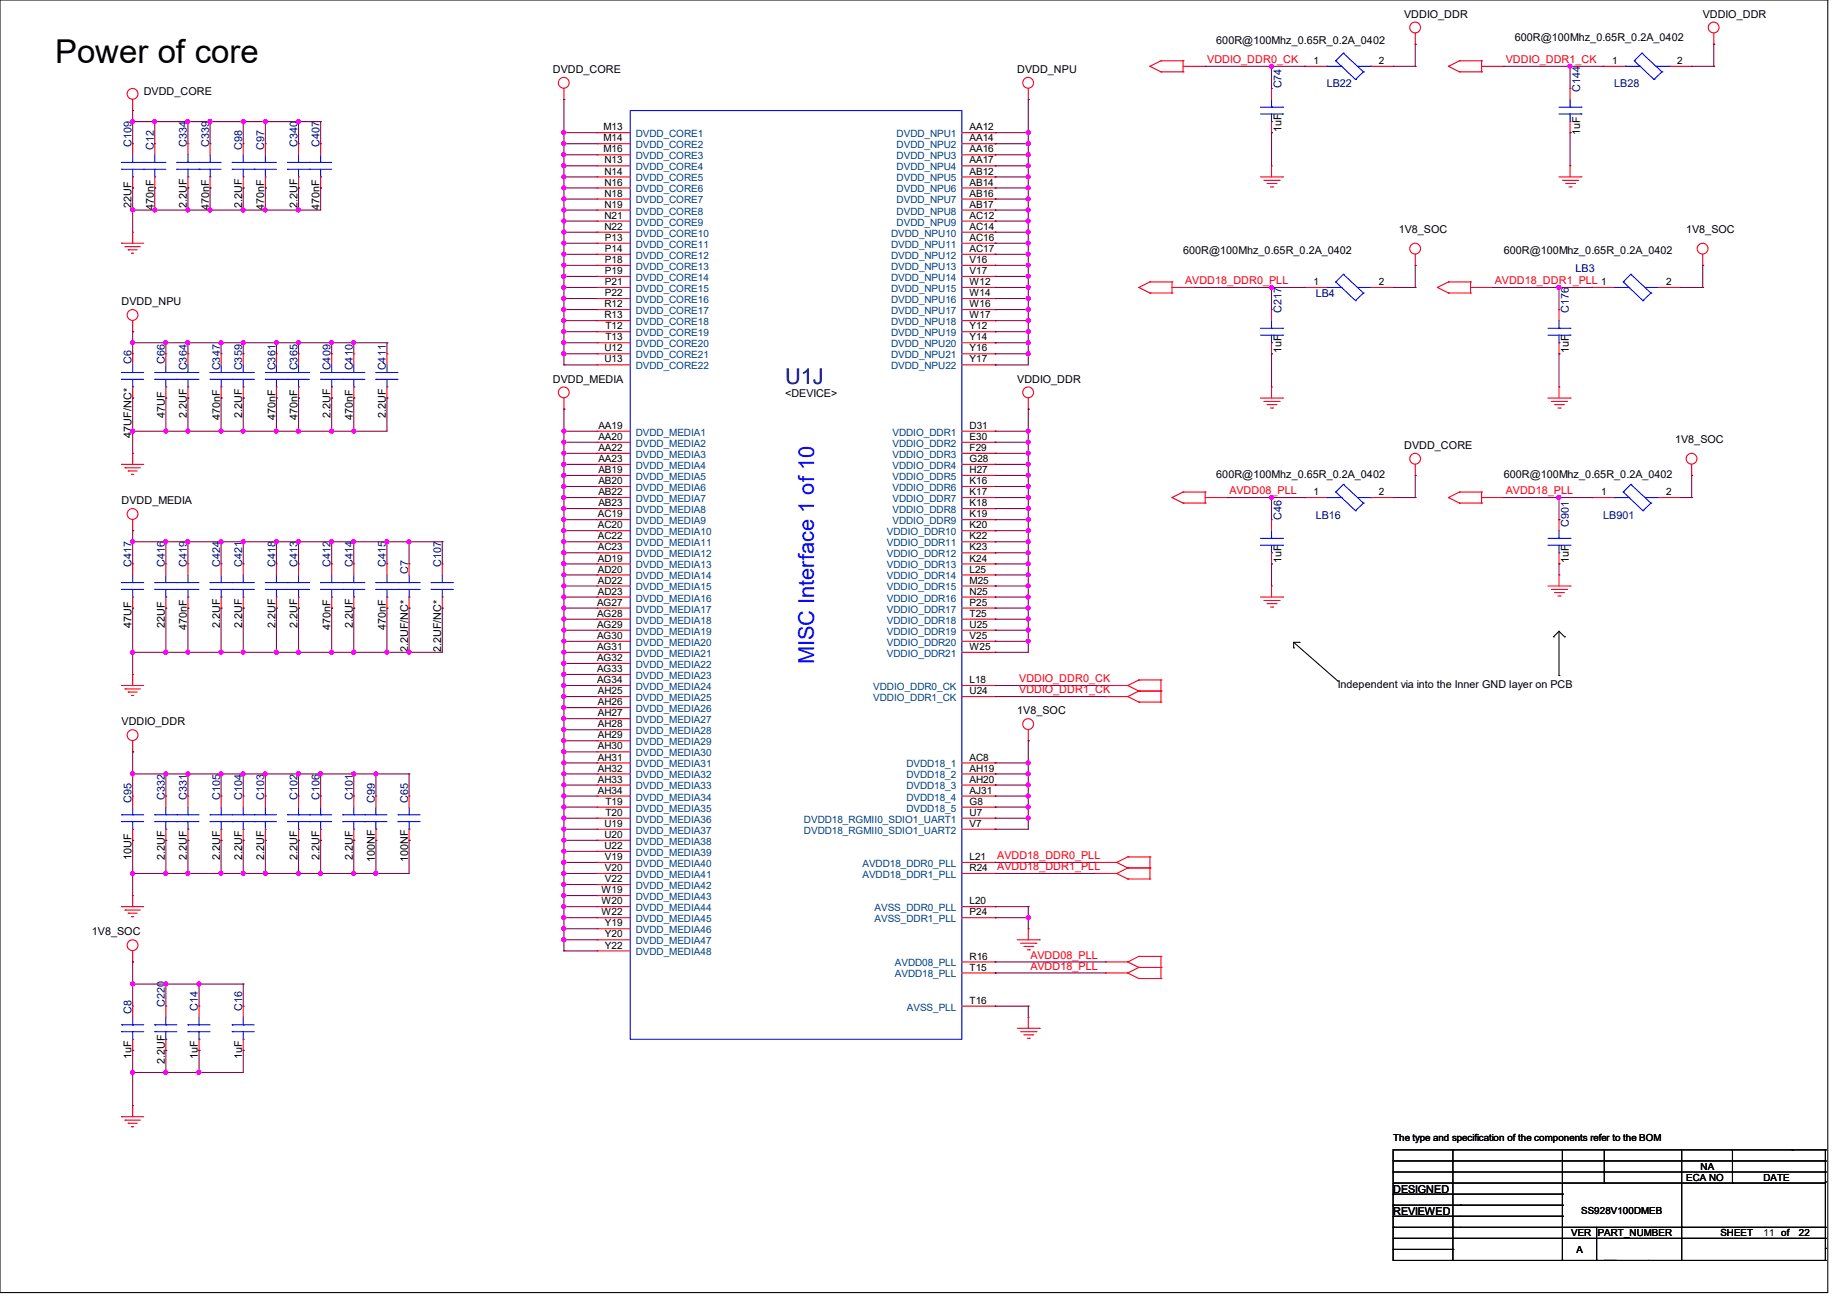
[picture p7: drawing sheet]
<svg xmlns="http://www.w3.org/2000/svg" width="297mm" height="210mm" viewBox="0 0 297 210" stroke-linecap="round" stroke-linejoin="round" font-family="sans-serif">
<defs><g id="words">
<text font-size="5.3" x="8.9" y="10.1">Power of core</text>
<text font-size="3.5" fill="#000080" x="126.2" y="61.8">U1J</text>
<text font-size="3.5" fill="#00f" x="130.9" y="106.8" transform="rotate(-90 130.9 106.8)">MISC Interface 1 of 10</text>
<g font-size="1.7">
<text x="225.8" y="2.8">VDDIO_DDR</text>
<text x="273.8" y="2.8">VDDIO_DDR</text>
<text x="88.9" y="11.7">DVDD_CORE</text>
<text x="163.6" y="11.7">DVDD_NPU</text>
<text x="195.6" y="7.1">600R@100Mhz_0.65R_0.2A_0402</text>
<text x="243.6" y="6.6">600R@100Mhz_0.65R_0.2A_0402</text>
<text x="23.1" y="15.3">DVDD_CORE</text>
<text x="206.1" y="21.2" transform="rotate(-90 206.1 21.2)">1uF</text>
<text x="254.1" y="21.7" transform="rotate(-90 254.1 21.7)">1uF</text>
<text x="21.2" y="33.4" transform="rotate(-90 21.2 33.4)">22UF</text>
<text x="24.7" y="33.8" transform="rotate(-90 24.7 33.8)">470nF</text>
<text x="30.1" y="33.4" transform="rotate(-90 30.1 33.4)">2.2UF</text>
<text x="33.6" y="33.8" transform="rotate(-90 33.6 33.8)">470nF</text>
<text x="38.9" y="33.4" transform="rotate(-90 38.9 33.4)">2.2UF</text>
<text x="42.5" y="33.8" transform="rotate(-90 42.5 33.8)">470nF</text>
<text x="47.8" y="33.4" transform="rotate(-90 47.8 33.4)">2.2UF</text>
<text x="51.4" y="33.8" transform="rotate(-90 51.4 33.8)">470nF</text>
<text x="190.2" y="40.9">600R@100Mhz_0.65R_0.2A_0402</text>
<text x="224.9" y="37.5">1V8_SOC</text>
<text x="241.8" y="40.9">600R@100Mhz_0.65R_0.2A_0402</text>
<text x="271.1" y="37.5">1V8_SOC</text>
<text x="19.6" y="49.1">DVDD_NPU</text>
<text x="206.1" y="56.7" transform="rotate(-90 206.1 56.7)">1uF</text>
<text x="252.3" y="56.7" transform="rotate(-90 252.3 56.7)">1uF</text>
<text x="88.9" y="61.5">DVDD_MEDIA</text>
<text x="126.2" y="63.8">&lt;DEVICE&gt;</text>
<text x="163.6" y="61.5">VDDIO_DDR</text>
<text x="21.2" y="70.4" transform="rotate(-90 21.2 70.4)">47UF/NC*</text>
<text x="26.5" y="67.2" transform="rotate(-90 26.5 67.2)">47UF</text>
<text x="30.1" y="67.2" transform="rotate(-90 30.1 67.2)">2.2UF</text>
<text x="35.4" y="67.6" transform="rotate(-90 35.4 67.6)">470nF</text>
<text x="38.9" y="67.2" transform="rotate(-90 38.9 67.2)">2.2UF</text>
<text x="44.3" y="67.6" transform="rotate(-90 44.3 67.6)">470nF</text>
<text x="47.8" y="67.6" transform="rotate(-90 47.8 67.6)">470nF</text>
<text x="53.2" y="67.2" transform="rotate(-90 53.2 67.2)">2.2UF</text>
<text x="56.7" y="67.6" transform="rotate(-90 56.7 67.6)">470nF</text>
<text x="62.1" y="67.2" transform="rotate(-90 62.1 67.2)">2.2UF</text>
<text x="269.4" y="71.3">1V8_SOC</text>
<text x="195.6" y="76.8">600R@100Mhz_0.65R_0.2A_0402</text>
<text x="225.8" y="72.2">DVDD_CORE</text>
<text x="241.8" y="76.8">600R@100Mhz_0.65R_0.2A_0402</text>
<text x="19.6" y="81.1">DVDD_MEDIA</text>
<text x="206.1" y="90.5" transform="rotate(-90 206.1 90.5)">1uF</text>
<text x="252.3" y="90.5" transform="rotate(-90 252.3 90.5)">1uF</text>
<text x="21.2" y="101" transform="rotate(-90 21.2 101)">47UF</text>
<text x="26.5" y="101" transform="rotate(-90 26.5 101)">22UF</text>
<text x="30.1" y="101.3" transform="rotate(-90 30.1 101.3)">470nF</text>
<text x="35.4" y="101" transform="rotate(-90 35.4 101)">2.2UF</text>
<text x="38.9" y="101" transform="rotate(-90 38.9 101)">2.2UF</text>
<text x="44.3" y="101" transform="rotate(-90 44.3 101)">2.2UF</text>
<text x="47.8" y="101" transform="rotate(-90 47.8 101)">2.2UF</text>
<text x="53.2" y="101.3" transform="rotate(-90 53.2 101.3)">470nF</text>
<text x="56.7" y="101" transform="rotate(-90 56.7 101)">2.2UF</text>
<text x="62.1" y="101.3" transform="rotate(-90 62.1 101.3)">470nF</text>
<text x="65.6" y="104.9" transform="rotate(-90 65.6 104.9)">2.2UF/NC*</text>
<text x="70.9" y="104.9" transform="rotate(-90 70.9 104.9)">2.2UF/NC*</text>
<text x="215.1" y="110.6">Independent via into the Inner GND layer on PCB</text>
<text x="19.6" y="116.6">VDDIO_DDR</text>
<text x="163.6" y="114.9">1V8_SOC</text>
<text x="21.2" y="138.3" transform="rotate(-90 21.2 138.3)">10UF</text>
<text x="26.5" y="138.3" transform="rotate(-90 26.5 138.3)">2.2UF</text>
<text x="30.1" y="138.3" transform="rotate(-90 30.1 138.3)">2.2UF</text>
<text x="35.4" y="138.3" transform="rotate(-90 35.4 138.3)">2.2UF</text>
<text x="38.9" y="138.3" transform="rotate(-90 38.9 138.3)">2.2UF</text>
<text x="42.5" y="138.3" transform="rotate(-90 42.5 138.3)">2.2UF</text>
<text x="47.8" y="138.3" transform="rotate(-90 47.8 138.3)">2.2UF</text>
<text x="51.4" y="138.3" transform="rotate(-90 51.4 138.3)">2.2UF</text>
<text x="56.7" y="138.3" transform="rotate(-90 56.7 138.3)">2.2UF</text>
<text x="60.3" y="138.7" transform="rotate(-90 60.3 138.7)">100NF</text>
<text x="65.6" y="138.7" transform="rotate(-90 65.6 138.7)">100NF</text>
<text x="14.8" y="150.4">1V8_SOC</text>
<text x="21.2" y="170.4" transform="rotate(-90 21.2 170.4)">1uF</text>
<text x="26.5" y="171" transform="rotate(-90 26.5 171)">2.2UF</text>
<text x="31.8" y="170.4" transform="rotate(-90 31.8 170.4)">1uF</text>
<text x="38.9" y="170.4" transform="rotate(-90 38.9 170.4)">1uF</text>
<text x="224" y="191.9">DESIGNED</text>
<text x="224" y="195.4">REVIEWED</text>
</g>
<g font-size="1.7" fill="#f00">
<text x="194.1" y="10.1">VDDIO_DDR0_CK</text>
<text x="242.1" y="10.1">VDDIO_DDR1_CK</text>
<text x="190.6" y="45.7">AVDD18_DDR0_PLL</text>
<text x="240.4" y="45.7">AVDD18_DDR1_PLL 1</text>
<text x="197.7" y="79.5">AVDD08_PLL</text>
<text x="242.1" y="79.5">AVDD18_PLL</text>
<text x="163.9" y="109.7">VDDIO_DDR0_CK</text>
<text x="163.9" y="111.5">VDDIO_DDR1_CK</text>
<text x="160.4" y="138.1">AVDD18_DDR0_PLL</text>
<text x="160.4" y="139.9">AVDD18_DDR1_PLL</text>
<text x="165.7" y="154.1">AVDD08_PLL</text>
<text x="165.7" y="155.9">AVDD18_PLL</text>
</g>
<g font-size="1.7" fill="#000080">
<text x="206.1" y="14.2" transform="rotate(-90 206.1 14.2)">C74</text>
<text x="213.4" y="14.1">LB22</text>
<text x="254.1" y="14.8" transform="rotate(-90 254.1 14.8)">C144</text>
<text x="259.6" y="14.1">LB28</text>
<text x="21.2" y="23.7" transform="rotate(-90 21.2 23.7)">C109</text>
<text x="30.1" y="23.7" transform="rotate(-90 30.1 23.7)">C334</text>
<text x="33.6" y="23.7" transform="rotate(-90 33.6 23.7)">C339</text>
<text x="47.8" y="23.7" transform="rotate(-90 47.8 23.7)">C340</text>
<text x="51.4" y="23.7" transform="rotate(-90 51.4 23.7)">C407</text>
<text x="24.7" y="24.2" transform="rotate(-90 24.7 24.2)">C12</text>
<text x="38.9" y="24.2" transform="rotate(-90 38.9 24.2)">C98</text>
<text x="42.5" y="24.2" transform="rotate(-90 42.5 24.2)">C97</text>
<text x="211.6" y="47.8">LB4</text>
<text x="253.4" y="43.7">LB3</text>
<text x="206.1" y="50.3" transform="rotate(-90 206.1 50.3)">C217</text>
<text x="252.3" y="50.3" transform="rotate(-90 252.3 50.3)">C176</text>
<text x="21.2" y="58.5" transform="rotate(-90 21.2 58.5)">C6</text>
<text x="26.5" y="58.5" transform="rotate(-90 26.5 58.5)">C66</text>
<text x="30.1" y="59.6" transform="rotate(-90 30.1 59.6)">C364</text>
<text x="35.4" y="59.6" transform="rotate(-90 35.4 59.6)">C347</text>
<text x="38.9" y="59.6" transform="rotate(-90 38.9 59.6)">C359</text>
<text x="44.3" y="59.6" transform="rotate(-90 44.3 59.6)">C361</text>
<text x="47.8" y="59.6" transform="rotate(-90 47.8 59.6)">C365</text>
<text x="53.2" y="59.6" transform="rotate(-90 53.2 59.6)">C409</text>
<text x="56.7" y="59.6" transform="rotate(-90 56.7 59.6)">C410</text>
<text x="62.1" y="59.6" transform="rotate(-90 62.1 59.6)">C411</text>
<text x="206.1" y="83.6" transform="rotate(-90 206.1 83.6)">C46</text>
<text x="211.6" y="83.4">LB16</text>
<text x="257.8" y="83.4">LB901</text>
<text x="252.3" y="84.8" transform="rotate(-90 252.3 84.8)">C901</text>
<text x="21.2" y="91.2" transform="rotate(-90 21.2 91.2)">C417</text>
<text x="26.5" y="91.2" transform="rotate(-90 26.5 91.2)">C416</text>
<text x="30.1" y="91.2" transform="rotate(-90 30.1 91.2)">C419</text>
<text x="35.4" y="91.2" transform="rotate(-90 35.4 91.2)">C424</text>
<text x="38.9" y="91.2" transform="rotate(-90 38.9 91.2)">C421</text>
<text x="44.3" y="91.2" transform="rotate(-90 44.3 91.2)">C418</text>
<text x="47.8" y="91.2" transform="rotate(-90 47.8 91.2)">C413</text>
<text x="53.2" y="91.2" transform="rotate(-90 53.2 91.2)">C412</text>
<text x="56.7" y="91.2" transform="rotate(-90 56.7 91.2)">C414</text>
<text x="62.1" y="91.2" transform="rotate(-90 62.1 91.2)">C415</text>
<text x="65.6" y="92.3" transform="rotate(-90 65.6 92.3)">C7</text>
<text x="70.9" y="91.2" transform="rotate(-90 70.9 91.2)">C107</text>
<text x="21.2" y="129.1" transform="rotate(-90 21.2 129.1)">C95</text>
<text x="26.5" y="128.6" transform="rotate(-90 26.5 128.6)">C332</text>
<text x="30.1" y="128.6" transform="rotate(-90 30.1 128.6)">C331</text>
<text x="35.4" y="128.6" transform="rotate(-90 35.4 128.6)">C105</text>
<text x="38.9" y="128.6" transform="rotate(-90 38.9 128.6)">C104</text>
<text x="42.5" y="128.6" transform="rotate(-90 42.5 128.6)">C103</text>
<text x="47.8" y="128.6" transform="rotate(-90 47.8 128.6)">C102</text>
<text x="51.4" y="128.6" transform="rotate(-90 51.4 128.6)">C106</text>
<text x="56.7" y="128.6" transform="rotate(-90 56.7 128.6)">C101</text>
<text x="60.3" y="129.1" transform="rotate(-90 60.3 129.1)">C99</text>
<text x="65.6" y="129.1" transform="rotate(-90 65.6 129.1)">C65</text>
<text x="26.5" y="162" transform="rotate(-90 26.5 162)">C220</text>
<text x="21.2" y="163" transform="rotate(-90 21.2 163)">C8</text>
<text x="31.8" y="162.5" transform="rotate(-90 31.8 162.5)">C14</text>
<text x="38.9" y="162.5" transform="rotate(-90 38.9 162.5)">C16</text>
</g>
<g font-size="1.6">
<text x="211.2" y="10.3">1</text>
<text x="221.7" y="10.3">2</text>
<text x="259.2" y="10.3">1</text>
<text x="269.7" y="10.3">2</text>
<text x="97" y="22.7">M14</text>
<text x="97" y="21">M13</text>
<text x="155.9" y="22.7">AA14</text>
<text x="155.9" y="21">AA12</text>
<text x="97" y="24.5">M16</text>
<text x="97.2" y="29.8">N16</text>
<text x="97.2" y="28.1">N14</text>
<text x="97.2" y="26.3">N13</text>
<text x="155.9" y="29.8">AB14</text>
<text x="155.9" y="28.1">AB12</text>
<text x="155.9" y="26.3">AA17</text>
<text x="155.9" y="24.5">AA16</text>
<text x="97.2" y="35.2">N21</text>
<text x="97.2" y="33.4">N19</text>
<text x="97.2" y="31.6">N18</text>
<text x="155.9" y="35.2">AC12</text>
<text x="155.9" y="33.4">AB17</text>
<text x="155.9" y="31.6">AB16</text>
<text x="97.2" y="37">N22</text>
<text x="97.3" y="40.5">P14</text>
<text x="97.3" y="38.7">P13</text>
<text x="155.9" y="40.5">AC17</text>
<text x="155.9" y="38.7">AC16</text>
<text x="155.9" y="37">AC14</text>
<text x="97.3" y="47.6">P22</text>
<text x="97.3" y="45.8">P21</text>
<text x="97.3" y="44.1">P19</text>
<text x="97.3" y="42.3">P18</text>
<text x="155.9" y="47.6">W14</text>
<text x="155.9" y="45.8">W12</text>
<text x="155.9" y="44.1">V17</text>
<text x="155.9" y="42.3">V16</text>
<text x="211.2" y="45.8">1</text>
<text x="221.7" y="45.8">2</text>
<text x="267.9" y="45.8">2</text>
<text x="97.2" y="51.2">R13</text>
<text x="97.2" y="49.4">R12</text>
<text x="97.4" y="53">T12</text>
<text x="155.9" y="53">Y12</text>
<text x="155.9" y="51.2">W17</text>
<text x="155.9" y="49.4">W16</text>
<text x="97.2" y="58.3">U13</text>
<text x="97.2" y="56.5">U12</text>
<text x="97.4" y="54.7">T13</text>
<text x="155.9" y="58.3">Y17</text>
<text x="155.9" y="56.5">Y16</text>
<text x="155.9" y="54.7">Y14</text>
<text x="96.2" y="70.7">AA20</text>
<text x="96.2" y="69">AA19</text>
<text x="155.9" y="70.7">E30</text>
<text x="155.9" y="69">D31</text>
<text x="96.2" y="77.9">AB20</text>
<text x="96.2" y="76.1">AB19</text>
<text x="96.2" y="74.3">AA23</text>
<text x="96.2" y="72.5">AA22</text>
<text x="155.9" y="77.9">K16</text>
<text x="155.9" y="76.1">H27</text>
<text x="155.9" y="74.3">G28</text>
<text x="155.9" y="72.5">F29</text>
<text x="96.1" y="83.2">AC19</text>
<text x="96.2" y="81.4">AB23</text>
<text x="96.2" y="79.6">AB22</text>
<text x="155.9" y="83.2">K19</text>
<text x="155.9" y="81.4">K18</text>
<text x="155.9" y="79.6">K17</text>
<text x="211.2" y="79.6">1</text>
<text x="221.7" y="79.6">2</text>
<text x="257.5" y="79.6">1</text>
<text x="267.9" y="79.6">2</text>
<text x="96.1" y="88.5">AC23</text>
<text x="96.1" y="86.7">AC22</text>
<text x="96.1" y="85">AC20</text>
<text x="155.9" y="88.5">K23</text>
<text x="155.9" y="86.7">K22</text>
<text x="155.9" y="85">K20</text>
<text x="96.1" y="95.6">AD23</text>
<text x="96.1" y="93.9">AD22</text>
<text x="96.1" y="92.1">AD20</text>
<text x="96.1" y="90.3">AD19</text>
<text x="155.9" y="95.6">N25</text>
<text x="155.9" y="93.9">M25</text>
<text x="155.9" y="92.1">L25</text>
<text x="155.9" y="90.3">K24</text>
<text x="96" y="101">AG29</text>
<text x="96" y="99.2">AG28</text>
<text x="96" y="97.4">AG27</text>
<text x="155.9" y="101">U25</text>
<text x="155.9" y="99.2">T25</text>
<text x="155.9" y="97.4">P25</text>
<text x="96" y="106.3">AG32</text>
<text x="96" y="104.5">AG31</text>
<text x="96" y="102.7">AG30</text>
<text x="155.9" y="104.5">W25</text>
<text x="155.9" y="102.7">V25</text>
<text x="96" y="109.9">AG34</text>
<text x="96" y="108.1">AG33</text>
<text x="96.1" y="113.4">AH26</text>
<text x="96.1" y="111.6">AH25</text>
<text x="155.9" y="111.6">U24</text>
<text x="155.9" y="109.9">L18</text>
<text x="96.1" y="118.7">AH29</text>
<text x="96.1" y="117">AH28</text>
<text x="96.1" y="115.2">AH27</text>
<text x="96.1" y="125.9">AH33</text>
<text x="96.1" y="124.1">AH32</text>
<text x="96.1" y="122.3">AH31</text>
<text x="96.1" y="120.5">AH30</text>
<text x="155.9" y="125.9">AH20</text>
<text x="155.9" y="124.1">AH19</text>
<text x="155.9" y="122.3">AC8</text>
<text x="96.1" y="127.6">AH34</text>
<text x="97.4" y="131.2">T20</text>
<text x="97.4" y="129.4">T19</text>
<text x="155.9" y="131.2">U7</text>
<text x="155.9" y="129.4">G8</text>
<text x="155.9" y="127.6">AJ31</text>
<text x="97.2" y="136.5">U22</text>
<text x="97.2" y="134.7">U20</text>
<text x="97.2" y="133">U19</text>
<text x="155.9" y="133">V7</text>
<text x="96.7" y="143.6">W19</text>
<text x="97.3" y="141.9">V22</text>
<text x="97.3" y="140.1">V20</text>
<text x="97.3" y="138.3">V19</text>
<text x="155.9" y="140.1">R24</text>
<text x="155.9" y="138.3">L21</text>
<text x="96.7" y="147.2">W22</text>
<text x="96.7" y="145.4">W20</text>
<text x="97.3" y="149">Y19</text>
<text x="155.9" y="147.2">P24</text>
<text x="155.9" y="145.4">L20</text>
<text x="97.3" y="152.5">Y22</text>
<text x="97.3" y="150.7">Y20</text>
<text x="155.9" y="154.3">R16</text>
<text x="155.9" y="161.4">T16</text>
<text x="155.9" y="156.1">T15</text>
<text x="224" y="183.5">The type and specification of the components refer to the BOM</text>
<text x="271.1" y="189.9">ECA NO</text>
<text x="273.5" y="188.1">NA</text>
<text x="283.6" y="189.9">DATE</text>
<text x="254.3" y="195.2">SS928V100DMEB</text>
<text x="252.6" y="198.8">VER</text>
<text x="253.5" y="201.5">A</text>
<text x="256.9" y="198.8">PART_NUMBER</text>
<text x="276.6" y="198.8">SHEET</text>
<text x="283.6" y="198.8">11 of</text>
<text x="286.4" y="198.8">of</text>
<text x="289.3" y="198.8">22</text>
</g>
<g font-size="1.6" fill="#004080">
<text x="102.2" y="23.8">DVDD_CORE2</text>
<text x="102.2" y="22.1">DVDD_CORE1</text>
<text x="144.2" y="23.8">DVDD_NPU2</text>
<text x="144.2" y="22.1">DVDD_NPU1</text>
<text x="102.2" y="29.2">DVDD_CORE5</text>
<text x="102.2" y="27.4">DVDD_CORE4</text>
<text x="102.2" y="25.6">DVDD_CORE3</text>
<text x="144.2" y="29.2">DVDD_NPU5</text>
<text x="144.2" y="27.4">DVDD_NPU4</text>
<text x="144.2" y="25.6">DVDD_NPU3</text>
<text x="102.2" y="34.5">DVDD_CORE8</text>
<text x="102.2" y="32.7">DVDD_CORE7</text>
<text x="102.2" y="30.9">DVDD_CORE6</text>
<text x="144.2" y="34.5">DVDD_NPU8</text>
<text x="144.2" y="32.7">DVDD_NPU7</text>
<text x="144.2" y="30.9">DVDD_NPU6</text>
<text x="102.2" y="41.6">DVDD_CORE12</text>
<text x="102.2" y="39.8">DVDD_CORE11</text>
<text x="102.2" y="38.1">DVDD_CORE10</text>
<text x="102.2" y="36.3">DVDD_CORE9</text>
<text x="143.3" y="41.6">DVDD_NPU12</text>
<text x="143.3" y="39.8">DVDD_NPU11</text>
<text x="143.3" y="38.1">DVDD_NPU10</text>
<text x="144.2" y="36.3">DVDD_NPU9</text>
<text x="102.2" y="46.9">DVDD_CORE15</text>
<text x="102.2" y="45.2">DVDD_CORE14</text>
<text x="102.2" y="43.4">DVDD_CORE13</text>
<text x="143.3" y="46.9">DVDD_NPU15</text>
<text x="143.3" y="45.2">DVDD_NPU14</text>
<text x="143.3" y="43.4">DVDD_NPU13</text>
<text x="102.2" y="52.3">DVDD_CORE18</text>
<text x="102.2" y="50.5">DVDD_CORE17</text>
<text x="102.2" y="48.7">DVDD_CORE16</text>
<text x="143.3" y="52.3">DVDD_NPU18</text>
<text x="143.3" y="50.5">DVDD_NPU17</text>
<text x="143.3" y="48.7">DVDD_NPU16</text>
<text x="102.2" y="59.4">DVDD_CORE22</text>
<text x="102.2" y="57.6">DVDD_CORE21</text>
<text x="102.2" y="55.8">DVDD_CORE20</text>
<text x="102.2" y="54.1">DVDD_CORE19</text>
<text x="143.3" y="59.4">DVDD_NPU22</text>
<text x="143.3" y="57.6">DVDD_NPU21</text>
<text x="143.3" y="55.8">DVDD_NPU20</text>
<text x="143.3" y="54.1">DVDD_NPU19</text>
<text x="102.2" y="71.8">DVDD_MEDIA2</text>
<text x="102.2" y="70.1">DVDD_MEDIA1</text>
<text x="143.5" y="71.8">VDDIO_DDR2</text>
<text x="143.5" y="70.1">VDDIO_DDR1</text>
<text x="102.2" y="77.2">DVDD_MEDIA5</text>
<text x="102.2" y="75.4">DVDD_MEDIA4</text>
<text x="102.2" y="73.6">DVDD_MEDIA3</text>
<text x="143.5" y="77.2">VDDIO_DDR5</text>
<text x="143.5" y="75.4">VDDIO_DDR4</text>
<text x="143.5" y="73.6">VDDIO_DDR3</text>
<text x="102.2" y="82.5">DVDD_MEDIA8</text>
<text x="102.2" y="80.7">DVDD_MEDIA7</text>
<text x="102.2" y="79">DVDD_MEDIA6</text>
<text x="143.5" y="82.5">VDDIO_DDR8</text>
<text x="143.5" y="80.7">VDDIO_DDR7</text>
<text x="143.5" y="79">VDDIO_DDR6</text>
<text x="102.2" y="89.6">DVDD_MEDIA12</text>
<text x="102.2" y="87.8">DVDD_MEDIA11</text>
<text x="102.2" y="86.1">DVDD_MEDIA10</text>
<text x="102.2" y="84.3">DVDD_MEDIA9</text>
<text x="142.6" y="89.6">VDDIO_DDR12</text>
<text x="142.6" y="87.8">VDDIO_DDR11</text>
<text x="142.6" y="86.1">VDDIO_DDR10</text>
<text x="143.5" y="84.3">VDDIO_DDR9</text>
<text x="102.2" y="95">DVDD_MEDIA15</text>
<text x="102.2" y="93.2">DVDD_MEDIA14</text>
<text x="102.2" y="91.4">DVDD_MEDIA13</text>
<text x="142.6" y="95">VDDIO_DDR15</text>
<text x="142.6" y="93.2">VDDIO_DDR14</text>
<text x="142.6" y="91.4">VDDIO_DDR13</text>
<text x="102.2" y="100.3">DVDD_MEDIA18</text>
<text x="102.2" y="98.5">DVDD_MEDIA17</text>
<text x="102.2" y="96.7">DVDD_MEDIA16</text>
<text x="142.6" y="100.3">VDDIO_DDR18</text>
<text x="142.6" y="98.5">VDDIO_DDR17</text>
<text x="142.6" y="96.7">VDDIO_DDR16</text>
<text x="102.2" y="107.4">DVDD_MEDIA22</text>
<text x="102.2" y="105.6">DVDD_MEDIA21</text>
<text x="102.2" y="103.8">DVDD_MEDIA20</text>
<text x="102.2" y="102.1">DVDD_MEDIA19</text>
<text x="142.6" y="105.6">VDDIO_DDR21</text>
<text x="142.6" y="103.8">VDDIO_DDR20</text>
<text x="142.6" y="102.1">VDDIO_DDR19</text>
<text x="102.2" y="112.7">DVDD_MEDIA25</text>
<text x="102.2" y="111">DVDD_MEDIA24</text>
<text x="102.2" y="109.2">DVDD_MEDIA23</text>
<text x="140.4" y="112.7">VDDIO_DDR1_CK</text>
<text x="140.4" y="111">VDDIO_DDR0_CK</text>
<text x="102.2" y="119.8">DVDD_MEDIA29</text>
<text x="102.2" y="118.1">DVDD_MEDIA28</text>
<text x="102.2" y="116.3">DVDD_MEDIA27</text>
<text x="102.2" y="114.5">DVDD_MEDIA26</text>
<text x="102.2" y="125.2">DVDD_MEDIA32</text>
<text x="102.2" y="123.4">DVDD_MEDIA31</text>
<text x="102.2" y="121.6">DVDD_MEDIA30</text>
<text x="145.8" y="125.2">DVDD18_2</text>
<text x="145.8" y="123.4">DVDD18_1</text>
<text x="102.2" y="130.5">DVDD_MEDIA35</text>
<text x="102.2" y="128.7">DVDD_MEDIA34</text>
<text x="102.2" y="127">DVDD_MEDIA33</text>
<text x="145.8" y="130.5">DVDD18_5</text>
<text x="145.8" y="128.7">DVDD18_4</text>
<text x="145.8" y="127">DVDD18_3</text>
<text x="102.2" y="137.6">DVDD_MEDIA39</text>
<text x="102.2" y="135.8">DVDD_MEDIA38</text>
<text x="102.2" y="134.1">DVDD_MEDIA37</text>
<text x="102.2" y="132.3">DVDD_MEDIA36</text>
<text x="129.3" y="134.1">DVDD18_RGMII0_SDIO1_UART2</text>
<text x="129.3" y="132.3">DVDD18_RGMII0_SDIO1_UART1</text>
<text x="102.2" y="143">DVDD_MEDIA42</text>
<text x="102.2" y="141.2">DVDD_MEDIA41</text>
<text x="102.2" y="139.4">DVDD_MEDIA40</text>
<text x="138.7" y="141.2">AVDD18_DDR1_PLL</text>
<text x="138.7" y="139.4">AVDD18_DDR0_PLL</text>
<text x="102.2" y="148.3">DVDD_MEDIA45</text>
<text x="102.2" y="146.5">DVDD_MEDIA44</text>
<text x="102.2" y="144.7">DVDD_MEDIA43</text>
<text x="140.6" y="148.3">AVSS_DDR1_PLL</text>
<text x="140.6" y="146.5">AVSS_DDR0_PLL</text>
<text x="102.2" y="153.6">DVDD_MEDIA48</text>
<text x="102.2" y="151.8">DVDD_MEDIA47</text>
<text x="102.2" y="150.1">DVDD_MEDIA46</text>
<text x="143.9" y="155.4">AVDD08_PLL</text>
<text x="143.9" y="157.2">AVDD18_PLL</text>
<text x="145.8" y="162.5">AVSS_PLL</text>
</g>
</g></defs>
<g fill="none" stroke="#000" stroke-width=".17">
<path d="M0 0h293.9v207.9h-293.9zM208 104.2h.1M208 103.3l7.1 6.2M208 103.3h.9M208 103.3v.9M208.9 103.3h.1M215.1 109.5h.1M249.8 102.4h.1M250.7 108.6h.1M250.7 101.5v7.1M250.7 101.5l-.9 .9M250.7 101.5l.9 .9"/>
<path d="M251.6 102.4h.1M224 186.7h69.5v3.5h-69.5zM224 192h.1M224 193.8h.1M224 195.6h.1M224 197.4h.1M224 199.1h.1M224 184.9h.1M224 188.5h69.5M224 184.9v1.8M224 190.2v12.5M224 193.8h27.2"/>
<path d="M224 195.6h27.2M224 197.4h69.5M224 199.1h69.5M224 192h27.2M224.2 184.9h69.3M233.6 186.7h.1M233.6 195.6h.1M233.6 197.4h.1M233.6 199.1h.1M233.6 184.9h.1M233.6 184.9v17.8M234.9 193.8h.1"/>
<path d="M251.2 193.8h.1M251.2 195.6h.1M251.2 192h.1M251.2 184.9v17.8M256.8 197.4v5.3M258 190.2h.1M258 184.9v5.3M270.4 197.4h.1M270.4 184.9v17.8M278.6 190.2h.1M278.6 184.9v5.3M288.2 184.9h.1"/>
<path d="M293.5 188.5h.1M293.5 186.7h.1M293.5 190.1h.1M293.5 199.1h.1M293.5 197.4h.1M293.5 184.9h.1M293.5 184.9v1.8M293.5 190.1v12.6M224 200.9h.1M224 202.7h.1M224 200.9h9.6M224.2 202.7h69.3"/>
<path d="M233.6 200.9h.1M233.6 202.7h.1M251.2 202.7h.1M256.8 202.7h.1M258 202.7h.1M259.8 202.7h.1M265.1 202.7h.1M270.4 202.7h.1M293.5 202.7h.1M293.5 200.7h.1"/>
</g>
<g fill="none" stroke="#f00" stroke-width=".17">
<path d="M21.3 17.8h.1M21.3 16v1.8M90.7 16h.1M90.7 14.2v1.8M165.4 16h.1M165.4 14.2v1.8M184.9 10.7h.1M184.9 10.7l1.8 .9M186.7 9.8h.1M186.7 11.6h.1M186.7 11.6h3.5M186.7 9.8h3.5"/>
<path d="M186.7 9.8l-1.8 .9M190.2 11.6h.1M190.2 9.8h.1M190.2 10.7h3.6M190.2 9.8v1.8M193.8 10.7h.1M204.5 14.2h.1M204.5 14.2v1.8M204.5 19.6v1.7M209.8 10.7h.1M209.8 10.7h3.6M220.5 10.7h3.5"/>
<path d="M224 10.7h.1M227.6 7.1h.1M227.6 5.3v1.8M232.9 10.7h.1M232.9 10.7l1.8 .9M234.7 9.8h.1M234.7 11.6h.1M234.7 11.6h3.6M234.7 9.8h3.6M234.7 9.8l-1.8 .9M238.3 11.6h.1M238.3 9.8h.1"/>
<path d="M238.3 10.7h3.5M238.3 9.8v1.8M241.8 10.7h.1M252.5 14.2h.1M252.5 14.2v1.8M252.5 19.6v1.7M257.8 10.7h.1M257.8 10.7h3.6M268.5 10.7h3.5M272 10.7h.1M275.6 7.1h.1M275.6 5.3v1.8"/>
<path d="M19.6 39.1h.1M19.6 39.1h3.5M20.1 39.7h.1M20.1 39.7h2.5M21.3 37.3h.1M21.3 23.1h.1M21.3 30.2h.1M21.3 23.1v1.8M21.3 28.4v1.8M21.3 37.3v1.8M24.9 23.1h.1M24.9 30.2h.1"/>
<path d="M24.9 23.1v1.8M24.9 28.4v1.8M30.2 23.1h.1M30.2 30.2h.1M30.2 23.1v1.8M30.2 28.4v1.8M33.8 23.1h.1M33.8 30.2h.1M33.8 23.1v1.8M33.8 28.4v1.8M39.1 23.1h.1M39.1 30.2h.1"/>
<path d="M39.1 23.1v1.8M39.1 28.4v1.8M42.7 23.1h.1M42.7 30.2h.1M42.7 23.1v1.8M42.7 28.4v1.8M48 23.1h.1M48 30.2h.1M48 23.1v1.8M48 28.4v1.8M51.6 23.1h.1M51.6 30.2h.1"/>
<path d="M51.6 23.1v1.8M51.6 28.4v1.8M96 39.1h.1M96 37.3h.1M96 35.6h.1M96 33.8h.1M96 32h.1M96 30.2h.1M96 28.4h.1M96 26.7h.1M96 24.9h.1M96 23.1h.1"/>
<path d="M96 21.3h.1M96 39.1h5.3M96 28.4h5.3M96 37.3h5.3M96 35.6h5.3M96 33.8h5.3M96 32h5.3M96 30.2h5.3M96 26.7h5.3M96 24.9h5.3M96 23.1h5.3M96 21.3h5.3"/>
<path d="M154.7 39.1h5.3M154.7 28.4h5.3M154.7 37.3h5.3M154.7 35.6h5.3M154.7 33.8h5.3M154.7 32h5.3M154.7 30.2h5.3M154.7 26.7h5.3M154.7 24.9h5.3M154.7 23.1h5.3M154.7 21.3h5.3M160 39.1h.1"/>
<path d="M160 37.3h.1M160 35.6h.1M160 33.8h.1M160 32h.1M160 30.2h.1M160 28.4h.1M160 26.7h.1M160 24.9h.1M160 23.1h.1M160 21.3h.1M202.7 28.4h3.5M203.2 29h2.5"/>
<path d="M203.8 29.5h1.4M204.3 30.1h.3M204.5 26.7h.1M204.5 21.3h.1M204.5 26.7v1.7M204.6 30.1h.1M205.2 29.5h.1M205.7 29h.1M206.2 28.4h.1M250.7 28.4h3.6M251.2 29h2.5M251.8 29.5h1.4"/>
<path d="M252.3 30.1h.3M252.5 26.7h.1M252.5 21.3h.1M252.5 26.7v1.7M252.6 30.1h.1M253.2 29.5h.1M253.7 29h.1M254.3 28.4h.1M20.6 40.2h.1M20.6 40.2h1.5M21.2 40.7h.1M21.2 40.7h.3"/>
<path d="M21.3 53.3h.1M21.3 56.9h.1M21.3 51.6v1.7M21.3 56.9v1.8M26.7 56.9h.1M26.7 56.9v1.8M30.2 56.9h.1M30.2 56.9v1.8M35.6 56.9h.1M35.6 56.9v1.8M39.1 56.9h.1M39.1 56.9v1.8"/>
<path d="M44.4 56.9h.1M44.4 56.9v1.8M48 56.9h.1M48 56.9v1.8M53.3 56.9h.1M53.3 56.9v1.8M56.9 56.9h.1M56.9 56.9v1.8M62.2 56.9h.1M62.2 56.9v1.8M96 58.7h.1M96 56.9h.1"/>
<path d="M96 55.1h.1M96 53.3h.1M96 51.6h.1M96 49.8h.1M96 48h.1M96 46.2h.1M96 44.4h.1M96 42.7h.1M96 40.9h.1M96 46.2h5.3M96 58.7h5.3M96 56.9h5.3"/>
<path d="M96 55.1h5.3M96 53.3h5.3M96 51.6h5.3M96 49.8h5.3M96 48h5.3M96 44.4h5.3M96 42.7h5.3M96 40.9h5.3M154.7 46.2h5.3M154.7 58.7h5.3M154.7 56.9h5.3M154.7 55.1h5.3"/>
<path d="M154.7 53.3h5.3M154.7 51.6h5.3M154.7 49.8h5.3M154.7 48h5.3M154.7 44.4h5.3M154.7 42.7h5.3M154.7 40.9h5.3M160 58.7h.1M160 56.9h.1M160 55.1h.1M160 53.3h.1M160 51.6h.1"/>
<path d="M160 49.8h.1M160 48h.1M160 46.2h.1M160 44.4h.1M160 42.7h.1M160 40.9h.1M183.1 46.2h.1M183.1 46.2l1.8 .9M184.9 45.3h.1M184.9 47.1h.1M184.9 47.1h3.6M184.9 45.3h3.6"/>
<path d="M184.9 45.3l-1.8 .9M188.5 47.1h.1M188.5 45.3h.1M188.5 46.2h3.5M188.5 45.3v1.8M192 46.2h.1M204.5 49.8h.1M204.5 56.9h.1M204.5 49.8v1.8M204.5 55.1v1.8M209.8 46.2h.1M209.8 46.2h3.6"/>
<path d="M220.5 46.2h3.5M224 46.2h.1M227.6 42.7h.1M227.6 40.9v1.8M231.1 46.2h.1M231.1 46.2l1.8 .9M232.9 45.3h.1M232.9 47.1h.1M232.9 47.1h3.6M232.9 45.3h3.6M232.9 45.3l-1.8 .9M236.5 47.1h.1"/>
<path d="M236.5 45.3h.1M236.5 46.2h3.5M236.5 45.3v1.8M240 46.2h.1M250.7 49.8h.1M250.7 56.9h.1M250.7 49.8v1.8M250.7 55.1v1.8M256 46.2h.1M256 46.2h3.6M266.7 46.2h3.6M270.3 46.2h.1"/>
<path d="M273.8 42.7h.1M273.8 40.9v1.8M19.6 74.7h.1M19.6 74.7h3.5M20.1 75.2h.1M20.1 75.2h2.5M20.6 75.7h.1M20.6 75.7h1.5M21.2 76.3h.1M21.2 76.3h.3M21.3 72.9h.1M21.3 64h.1"/>
<path d="M21.3 62.2v1.8M21.3 72.9v1.8M26.7 64h.1M26.7 62.2v1.8M30.2 64h.1M30.2 62.2v1.8M35.6 64h.1M35.6 62.2v1.8M39.1 64h.1M39.1 62.2v1.8M44.4 64h.1M44.4 62.2v1.8"/>
<path d="M48 64h.1M48 62.2v1.8M53.3 64h.1M53.3 62.2v1.8M56.9 64h.1M56.9 62.2v1.8M62.2 64h.1M62.2 62.2v1.8M90.7 65.8h.1M90.7 64v1.8M96 78.2h.1M96 76.5h.1"/>
<path d="M96 74.7h.1M96 72.9h.1M96 71.1h.1M96 69.3h.1M96 74.7h5.3M96 78.2h5.3M96 76.5h5.3M96 72.9h5.3M96 71.1h5.3M96 69.3h5.3M154.7 74.7h5.3M154.7 78.2h5.3"/>
<path d="M154.7 76.5h5.3M154.7 72.9h5.3M154.7 71.1h5.3M154.7 69.3h5.3M160 78.2h.1M160 76.5h.1M160 74.7h.1M160 72.9h.1M160 71.1h.1M160 69.3h.1M165.4 65.8h.1M165.4 64v1.8"/>
<path d="M190.2 79.1h.1M190.2 79.1h3.6M190.2 79.1l-1.7 .9M193.8 79.1h.1M193.8 79.1v1.8M202.7 64h3.5M203.2 64.6h2.5M203.8 65.1h1.4M204.3 65.6h.3M204.5 62.2h.1M204.5 62.2v1.8M204.6 65.6h.1"/>
<path d="M205.2 65.1h.1M205.7 64.6h.1M206.2 64h.1M227.6 76.5h.1M227.6 74.7v1.8M234.7 79.1h.1M234.7 79.1h3.6M234.7 79.1l-1.8 .9M238.3 79.1h.1M238.3 79.1v1.8M248.9 64h3.6M249.5 64.6h2.4"/>
<path d="M250 65.1h1.4M250.5 65.6h.4M250.7 62.2h.1M250.7 62.2v1.8M250.9 65.6h.1M251.4 65.1h.1M251.9 64.6h.1M252.5 64h.1M272 76.5h.1M272 74.7v1.8M21.3 85.3h.1M21.3 90.7h.1"/>
<path d="M21.3 97.8h.1M21.3 83.6v1.7M21.3 90.7v1.8M21.3 96v1.8M26.7 90.7h.1M26.7 97.8h.1M26.7 90.7v1.8M26.7 96v1.8M30.2 90.7h.1M30.2 97.8h.1M30.2 90.7v1.8M30.2 96v1.8"/>
<path d="M35.6 90.7h.1M35.6 97.8h.1M35.6 90.7v1.8M35.6 96v1.8M39.1 90.7h.1M39.1 97.8h.1M39.1 90.7v1.8M39.1 96v1.8M44.4 90.7h.1M44.4 97.8h.1M44.4 90.7v1.8M44.4 96v1.8"/>
<path d="M48 90.7h.1M48 97.8h.1M48 90.7v1.8M48 96v1.8M53.3 90.7h.1M53.3 97.8h.1M53.3 90.7v1.8M53.3 96v1.8M56.9 90.7h.1M56.9 97.8h.1M56.9 90.7v1.8M56.9 96v1.8"/>
<path d="M62.2 90.7h.1M62.2 97.8h.1M62.2 90.7v1.8M62.2 96v1.8M65.8 90.7h.1M65.8 97.8h.1M65.8 90.7v1.8M65.8 96v1.8M71.1 90.7h.1M71.1 97.8h.1M71.1 90.7v1.8M71.1 96v1.8"/>
<path d="M96 99.6h.1M96 97.8h.1M96 96h.1M96 94.2h.1M96 92.5h.1M96 90.7h.1M96 88.9h.1M96 87.1h.1M96 85.3h.1M96 83.6h.1M96 81.8h.1M96 80h.1"/>
<path d="M96 96h5.3M96 94.2h5.3M96 80h5.3M96 99.6h5.3M96 97.8h5.3M96 92.5h5.3M96 90.7h5.3M96 88.9h5.3M96 87.1h5.3M96 85.3h5.3M96 83.6h5.3M96 81.8h5.3"/>
<path d="M154.7 96h5.3M154.7 94.2h5.3M154.7 80h5.3M154.7 99.6h5.3M154.7 97.8h5.3M154.7 92.5h5.3M154.7 90.7h5.3M154.7 88.9h5.3M154.7 87.1h5.3M154.7 85.3h5.3M154.7 83.6h5.3M154.7 81.8h5.3"/>
<path d="M160 99.6h.1M160 97.8h.1M160 96h.1M160 94.2h.1M160 92.5h.1M160 90.7h.1M160 88.9h.1M160 87.1h.1M160 85.3h.1M160 83.6h.1M160 81.8h.1M160 80h.1"/>
<path d="M188.5 80h.1M188.5 80l1.7 .9M190.2 80.9h.1M190.2 80.9h3.6M193.8 80.9h.1M193.8 80h3.6M197.4 80h.1M202.7 96h3.5M203.2 96.6h2.5M203.8 97.1h1.4M204.3 97.6h.3M204.5 94.2h.1"/>
<path d="M204.5 83.6h.1M204.5 90.7h.1M204.5 83.6v1.7M204.5 88.9v1.8M204.5 94.2v1.8M204.6 97.6h.1M205.2 97.1h.1M205.7 96.6h.1M206.2 96h.1M209.8 80h.1M209.8 80h3.6M220.5 80h3.5"/>
<path d="M224 80h.1M232.9 80h.1M232.9 80l1.8 .9M234.7 80.9h.1M234.7 80.9h3.6M238.3 80.9h.1M238.3 80h3.5M241.8 80h.1M248.9 94.2h3.6M249.5 94.8h2.4M250 95.3h1.4M250.5 95.8h.4"/>
<path d="M250.7 92.5h.1M250.7 83.6h.1M250.7 90.7h.1M250.7 83.6v1.7M250.7 88.9v1.8M250.7 92.5v1.7M250.9 95.8h.1M251.4 95.3h.1M251.9 94.8h.1M252.5 94.2h.1M256 80h.1M256 80h3.6"/>
<path d="M266.7 80h3.6M270.3 80h.1M19.6 110.2h.1M19.6 110.2h3.5M20.1 110.8h.1M20.1 110.8h2.5M20.6 111.3h.1M20.6 111.3h1.5M21.2 111.8h.1M21.2 111.8h.3M21.3 108.5h.1M21.3 108.5v1.7"/>
<path d="M21.3 119.1v1.8M96 119.1h.1M96 117.3h.1M96 115.6h.1M96 113.8h.1M96 112h.1M96 110.2h.1M96 108.5h.1M96 106.7h.1M96 104.9h.1M96 103.1h.1M96 101.3h.1"/>
<path d="M96 110.2h5.3M96 112h5.3M96 104.9h5.3M96 103.1h5.3M96 101.3h5.3M96 119.1h5.3M96 117.3h5.3M96 115.6h5.3M96 113.8h5.3M96 108.5h5.3M96 106.7h5.3M154.7 110.2h5.3"/>
<path d="M154.7 112h5.3M154.7 104.9h5.3M154.7 103.1h5.3M154.7 101.3h5.3M160 112h.1M160 110.2h.1M160 104.9h.1M160 103.1h.1M160 101.3h.1M165.4 119.1h.1M165.4 117.3v1.8M177.8 110.2h.1"/>
<path d="M177.8 112h.1M177.8 110.2h3.6M177.8 112h3.6M181.4 110.2h.1M181.4 112h.1M181.4 110.2l1.7 .9M181.4 112l1.7 .9M183.1 111.1h.1M183.1 109.3h.1M183.1 112.9h.1M183.1 109.3h3.6M183.1 111.1h3.6"/>
<path d="M183.1 109.3l-1.7 .9M183.1 112.9h3.6M183.1 111.1l-1.7 .9M186.7 109.3h.1M186.7 111.1h.1M186.7 112.9h.1M186.7 109.3v3.6M21.3 120.9h.1M21.3 128h.1M21.3 135.1h.1M21.3 128v1.8M21.3 133.3v1.8"/>
<path d="M26.7 128h.1M26.7 135.1h.1M26.7 128v1.8M26.7 133.3v1.8M30.2 128h.1M30.2 135.1h.1M30.2 128v1.8M30.2 133.3v1.8M35.6 128h.1M35.6 135.1h.1M35.6 128v1.8M35.6 133.3v1.8"/>
<path d="M39.1 128h.1M39.1 135.1h.1M39.1 128v1.8M39.1 133.3v1.8M42.7 128h.1M42.7 135.1h.1M42.7 128v1.8M42.7 133.3v1.8M48 128h.1M48 135.1h.1M48 128v1.8M48 133.3v1.8"/>
<path d="M51.6 128h.1M51.6 135.1h.1M51.6 128v1.8M51.6 133.3v1.8M56.9 128h.1M56.9 135.1h.1M56.9 128v1.8M56.9 133.3v1.8M60.5 128h.1M60.5 135.1h.1M60.5 128v1.8M60.5 133.3v1.8"/>
<path d="M65.8 128h.1M65.8 135.1h.1M65.8 128v1.8M65.8 133.3v1.8M96 138.7h.1M96 136.9h.1M96 135.1h.1M96 133.3h.1M96 131.6h.1M96 129.8h.1M96 128h.1M96 126.2h.1"/>
<path d="M96 124.5h.1M96 122.7h.1M96 120.9h.1M96 138.7h5.3M96 133.3h5.3M96 131.6h5.3M96 129.8h5.3M96 128h5.3M96 126.2h5.3M96 124.5h5.3M96 122.7h5.3M96 136.9h5.3"/>
<path d="M96 135.1h5.3M96 120.9h5.3M154.7 138.7h5.3M154.7 133.3h5.3M154.7 131.6h5.3M154.7 129.8h5.3M154.7 128h5.3M154.7 126.2h5.3M154.7 124.5h5.3M154.7 122.7h5.3M160 133.3h.1M160 131.6h.1"/>
<path d="M160 129.8h.1M160 128h.1M160 126.2h.1M160 124.5h.1M160 122.7h.1M160 138.7h.1M176 138.7h.1M176 138.7h3.6M179.6 138.7h.1M179.6 138.7l1.8 .9M181.4 139.6h.1M181.4 137.8h.1"/>
<path d="M181.4 137.8h3.5M181.4 139.6h3.5M181.4 137.8l-1.8 .9M181.4 139.6l-1.8 .9M184.9 137.8h.1M184.9 139.6h.1M184.9 137.8v3.6M19.6 145.8h.1M19.6 145.8h3.5M20.1 146.3h.1M20.1 146.3h2.5M20.6 146.9h.1"/>
<path d="M20.6 146.9h1.5M21.2 147.4h.1M21.2 147.4h.3M21.3 154.7h.1M21.3 144h.1M21.3 144v1.8M21.3 152.9v1.8M96 152.9h.1M96 151.1h.1M96 149.4h.1M96 147.6h.1M96 145.8h.1"/>
<path d="M96 144h.1M96 142.2h.1M96 140.5h.1M96 151.1h5.3M96 145.8h5.3M96 140.5h5.3M96 152.9h5.3M96 149.4h5.3M96 147.6h5.3M96 144h5.3M96 142.2h5.3M154.7 145.8h5.3"/>
<path d="M154.7 140.5h5.3M154.7 154.7h5.3M154.7 156.5h5.3M154.7 147.6h5.3M160 147.6h.1M160 145.8h.1M160 156.5h.1M160 140.5h.1M160 154.7h.1M163.6 151.1h3.5M164.1 151.7h2.5M164.6 152.2h1.5"/>
<path d="M165.2 152.7h.3M165.4 149.4h.1M165.4 149.4v1.7M165.5 152.7h.1M166.1 152.2h.1M166.6 151.7h.1M167.1 151.1h.1M176 140.5h.1M176 140.5h3.6M177.8 154.7h.1M177.8 156.5h.1M177.8 154.7h3.6"/>
<path d="M177.8 156.5h3.6M179.6 140.5h.1M179.6 140.5l1.8 .9M181.4 141.4h.1M181.4 154.7h.1M181.4 156.5h.1M181.4 141.4h3.5M181.4 154.7l1.7 .9M181.4 156.5l1.7 .9M183.1 155.6h.1M183.1 153.8h.1M183.1 157.4h.1"/>
<path d="M183.1 153.8h3.6M183.1 155.6h3.6M183.1 153.8l-1.7 .9M183.1 157.4h3.6M183.1 155.6l-1.7 .9M184.9 141.4h.1M186.7 153.8h.1M186.7 155.6h.1M186.7 157.4h.1M186.7 153.8v3.6M19.6 179.6h.1M19.6 179.6h3.5"/>
<path d="M21.3 177.8h.1M21.3 161.8h.1M21.3 168.9h.1M21.3 161.8v1.8M21.3 167.1v1.8M21.3 177.8v1.8M26.7 161.8h.1M26.7 168.9h.1M26.7 161.8v1.8M26.7 167.1v1.8M32 161.8h.1M32 168.9h.1"/>
<path d="M32 161.8v1.8M32 167.1v1.8M39.1 161.8h.1M39.1 168.9h.1M39.1 161.8v1.8M39.1 167.1v1.8M154.7 161.8h5.3M160 161.8h.1M163.6 165.4h3.5M164.1 165.9h2.5M164.6 166.4h1.5M165.2 167h.3"/>
<path d="M165.4 163.6h.1M165.4 163.6v1.8M165.5 167h.1M166.1 166.4h.1M166.6 165.9h.1M167.1 165.4h.1M20.1 180.1h.1M20.1 180.1h2.5M20.6 180.6h.1M20.6 180.6h1.5M21.2 181.2h.1M21.2 181.2h.3"/>
<circle cx="21.3" cy="15.1" r=".87"/>
<circle cx="90.7" cy="13.3" r=".87"/>
<circle cx="165.3" cy="13.3" r=".87"/>
<circle cx="227.6" cy="4.4" r=".87"/>
<circle cx="275.6" cy="4.4" r=".87"/>
<circle cx="227.6" cy="40" r=".87"/>
<circle cx="273.8" cy="40" r=".87"/>
<circle cx="21.3" cy="50.7" r=".87"/>
<circle cx="90.7" cy="63.1" r=".87"/>
<circle cx="165.3" cy="63.1" r=".87"/>
<circle cx="227.6" cy="73.8" r=".87"/>
<circle cx="272" cy="73.8" r=".87"/>
<circle cx="21.3" cy="82.7" r=".87"/>
<circle cx="21.3" cy="118.2" r=".87"/>
<circle cx="165.3" cy="116.4" r=".87"/>
<circle cx="21.3" cy="152" r=".87"/>
</g>
<g fill="none" stroke="#00f" stroke-width=".17">
<path d="M101.3 17.8h53.4v149.3h-53.4zM202.7 18.3h3.5M202.7 17.2h3.5M204.5 19.6h.1M204.5 17.2h.1M204.5 16v1.2M204.5 18.3v1.3M206.2 18.3h.1M206.2 17.2h.1M213.4 10.7h.1M213.4 10.7h2.3M214.8 9.8h.1"/>
<path d="M214.8 9.8l3.2 3M215.7 10.7h.1M216 8.6h.1M216 8.6l-1.2 1.2M216 8.6l3.2 3M218 12.8h.1M218.4 10.7h.1M218.4 10.7h2.1M219.2 11.6h.1M219.2 11.6l-1.2 1.2M220.5 10.7h.1M250.7 18.3h3.6"/>
<path d="M250.7 17.2h3.6M252.5 19.6h.1M252.5 17.2h.1M252.5 16v1.2M252.5 18.3v1.3M254.3 18.3h.1M254.3 17.2h.1M261.4 10.7h.1M261.4 10.7h2.3M262.8 9.8h.1M262.8 9.8l3.2 3M263.7 10.7h.1"/>
<path d="M264 8.6h.1M264 8.6l-1.2 1.2M264 8.6l3.3 3M266 12.8h.1M266.4 10.7h.1M266.4 10.7h2.1M267.3 11.6h.1M267.3 11.6l-1.3 1.2M268.5 10.7h.1M19.6 27.2h.1M19.6 26.1h.1M19.6 27.2h7.1"/>
<path d="M19.6 26.1h7.1M21.3 28.4h.1M21.3 26.1h.1M21.3 24.9v1.2M21.3 27.2v1.2M23.1 27.2h.1M23.1 26.1h.1M24.9 28.4h.1M24.9 26.1h.1M24.9 24.9v1.2M24.9 27.2v1.2M28.4 27.2h.1"/>
<path d="M28.4 26.1h.1M28.4 27.2h7.2M28.4 26.1h7.2M30.2 28.4h.1M30.2 26.1h.1M30.2 24.9v1.2M30.2 27.2v1.2M32 27.2h.1M32 26.1h.1M33.8 28.4h.1M33.8 26.1h.1M33.8 24.9v1.2"/>
<path d="M33.8 27.2v1.2M37.3 27.2h.1M37.3 26.1h.1M37.3 27.2h7.1M37.3 26.1h7.1M39.1 28.4h.1M39.1 26.1h.1M39.1 24.9v1.2M39.1 27.2v1.2M40.9 27.2h.1M40.9 26.1h.1M42.7 28.4h.1"/>
<path d="M42.7 26.1h.1M42.7 24.9v1.2M42.7 27.2v1.2M46.2 27.2h.1M46.2 26.1h.1M46.2 27.2h7.1M46.2 26.1h7.1M48 28.4h.1M48 26.1h.1M48 24.9v1.2M48 27.2v1.2M49.8 27.2h.1"/>
<path d="M49.8 26.1h.1M51.6 28.4h.1M51.6 26.1h.1M51.6 24.9v1.2M51.6 27.2v1.2M19.6 59.9h.1M19.6 59.9h3.5M21.3 59.9h.1M21.3 58.7v1.2M24.9 59.9h.1M24.9 59.9h7.1M26.7 59.9h.1"/>
<path d="M26.7 58.7v1.2M28.4 59.9h.1M30.2 59.9h.1M30.2 58.7v1.2M33.8 59.9h.1M33.8 59.9h7.1M35.6 59.9h.1M35.6 58.7v1.2M37.3 59.9h.1M39.1 59.9h.1M39.1 58.7v1.2M42.7 59.9h.1"/>
<path d="M42.7 59.9h7.1M44.4 59.9h.1M44.4 58.7v1.2M46.2 59.9h.1M48 59.9h.1M48 58.7v1.2M51.6 59.9h.1M51.6 59.9h7.1M53.3 59.9h.1M53.3 58.7v1.2M55.1 59.9h.1M56.9 59.9h.1"/>
<path d="M56.9 58.7v1.2M60.5 59.9h.1M60.5 59.9h3.5M62.2 59.9h.1M62.2 58.7v1.2M202.7 53.9h3.5M202.7 52.8h3.5M204.5 55.1h.1M204.5 52.8h.1M204.5 51.6v1.2M204.5 53.9v1.2M206.2 53.9h.1"/>
<path d="M206.2 52.8h.1M213.4 46.2h.1M213.4 46.2h2.3M214.8 45.3h.1M214.8 45.3l3.2 3M215.7 46.2h.1M216 44.1h.1M216 44.1l-1.2 1.2M216 44.1l3.2 3M218 48.3h.1M218.4 46.2h.1M218.4 46.2h2.1"/>
<path d="M219.2 47.1h.1M219.2 47.1l-1.2 1.2M220.5 46.2h.1M248.9 53.9h3.6M248.9 52.8h3.6M250.7 55.1h.1M250.7 52.8h.1M250.7 51.6v1.2M250.7 53.9v1.2M252.5 53.9h.1M252.5 52.8h.1M259.6 46.2h.1"/>
<path d="M259.6 46.2h2.3M261 45.3h.1M261 45.3l3.2 3M261.9 46.2h.1M262.3 44.1h.1M262.3 44.1l-1.3 1.2M262.3 44.1l3.2 3M264.2 48.3h.1M264.6 46.2h.1M264.6 46.2h2.1M265.5 47.1h.1M265.5 47.1l-1.3 1.2"/>
<path d="M266.7 46.2h.1M19.6 61h.1M19.6 61h3.5M21.3 62.2h.1M21.3 61v1.2M24.9 61h.1M24.9 61h7.1M26.7 62.2h.1M26.7 61v1.2M28.4 61h.1M30.2 62.2h.1M30.2 61v1.2"/>
<path d="M33.8 61h.1M33.8 61h7.1M35.6 62.2h.1M35.6 61v1.2M37.3 61h.1M39.1 62.2h.1M39.1 61v1.2M42.7 61h.1M42.7 61h7.1M44.4 62.2h.1M44.4 61v1.2M46.2 61h.1"/>
<path d="M48 62.2h.1M48 61v1.2M51.6 61h.1M51.6 61h7.1M53.3 62.2h.1M53.3 61v1.2M55.1 61h.1M56.9 62.2h.1M56.9 61v1.2M60.5 61h.1M60.5 61h3.5M62.2 62.2h.1"/>
<path d="M62.2 61v1.2M214.8 79.1h.1M214.8 79.1l3.2 3M216 77.9h.1M216 77.9l-1.2 1.2M216 77.9l3.2 3M261 79.1h.1M261 79.1l3.2 3M262.3 77.9h.1M262.3 77.9l-1.3 1.2M262.3 77.9l3.2 3M19.6 94.8h.1"/>
<path d="M19.6 93.7h.1M19.6 94.8h3.5M19.6 93.7h3.5M21.3 96h.1M21.3 93.7h.1M21.3 92.5v1.2M21.3 94.8v1.2M24.9 94.8h.1M24.9 93.7h.1M24.9 94.8h7.1M24.9 93.7h7.1M26.7 96h.1"/>
<path d="M26.7 93.7h.1M26.7 92.5v1.2M26.7 94.8v1.2M28.4 94.8h.1M28.4 93.7h.1M30.2 96h.1M30.2 93.7h.1M30.2 92.5v1.2M30.2 94.8v1.2M33.8 94.8h.1M33.8 93.7h.1M33.8 94.8h7.1"/>
<path d="M33.8 93.7h7.1M35.6 96h.1M35.6 93.7h.1M35.6 92.5v1.2M35.6 94.8v1.2M37.3 94.8h.1M37.3 93.7h.1M39.1 96h.1M39.1 93.7h.1M39.1 92.5v1.2M39.1 94.8v1.2M42.7 94.8h.1"/>
<path d="M42.7 93.7h.1M42.7 94.8h7.1M42.7 93.7h7.1M44.4 96h.1M44.4 93.7h.1M44.4 92.5v1.2M44.4 94.8v1.2M46.2 94.8h.1M46.2 93.7h.1M48 96h.1M48 93.7h.1M48 92.5v1.2"/>
<path d="M48 94.8v1.2M51.6 94.8h.1M51.6 93.7h.1M51.6 94.8h7.1M51.6 93.7h7.1M53.3 96h.1M53.3 93.7h.1M53.3 92.5v1.2M53.3 94.8v1.2M55.1 94.8h.1M55.1 93.7h.1M56.9 96h.1"/>
<path d="M56.9 93.7h.1M56.9 92.5v1.2M56.9 94.8v1.2M60.5 94.8h.1M60.5 93.7h.1M60.5 94.8h7.1M60.5 93.7h7.1M62.2 96h.1M62.2 93.7h.1M62.2 92.5v1.2M62.2 94.8v1.2M64 94.8h.1"/>
<path d="M64 93.7h.1M65.8 96h.1M65.8 93.7h.1M65.8 92.5v1.2M65.8 94.8v1.2M69.3 94.8h.1M69.3 93.7h.1M69.3 94.8h3.6M69.3 93.7h3.6M71.1 96h.1M71.1 93.7h.1M71.1 92.5v1.2"/>
<path d="M71.1 94.8v1.2M202.7 87.7h3.5M202.7 86.6h3.5M204.5 88.9h.1M204.5 86.6h.1M204.5 85.3v1.3M204.5 87.7v1.2M206.2 87.7h.1M206.2 86.6h.1M213.4 80h.1M213.4 80h2.3M215.7 80h.1"/>
<path d="M218 82.1h.1M218.4 80h.1M218.4 80h2.1M219.2 80.9h.1M219.2 80.9l-1.2 1.2M220.5 80h.1M248.9 87.7h3.6M248.9 86.6h3.6M250.7 88.9h.1M250.7 86.6h.1M250.7 85.3v1.3M250.7 87.7v1.2"/>
<path d="M252.5 87.7h.1M252.5 86.6h.1M259.6 80h.1M259.6 80h2.3M261.9 80h.1M264.2 82.1h.1M264.6 80h.1M264.6 80h2.1M265.5 80.9h.1M265.5 80.9l-1.3 1.2M266.7 80h.1M19.6 132.1h.1"/>
<path d="M19.6 131h.1M19.6 132.1h3.5M19.6 131h3.5M21.3 133.3h.1M21.3 131h.1M21.3 129.8v1.2M21.3 132.1v1.2M24.9 132.1h.1M24.9 131h.1M24.9 132.1h7.1M24.9 131h7.1M26.7 133.3h.1"/>
<path d="M26.7 131h.1M26.7 129.8v1.2M26.7 132.1v1.2M28.4 132.1h.1M28.4 131h.1M30.2 133.3h.1M30.2 131h.1M30.2 129.8v1.2M30.2 132.1v1.2M33.8 132.1h.1M33.8 131h.1M33.8 132.1h10.6"/>
<path d="M33.8 131h10.6M35.6 133.3h.1M35.6 131h.1M35.6 129.8v1.2M35.6 132.1v1.2M37.3 132.1h.1M37.3 131h.1M39.1 133.3h.1M39.1 131h.1M39.1 129.8v1.2M39.1 132.1v1.2M40.9 132.1h.1"/>
<path d="M40.9 131h.1M42.7 133.3h.1M42.7 131h.1M42.7 129.8v1.2M42.7 132.1v1.2M46.2 132.1h.1M46.2 131h.1M46.2 132.1h7.1M46.2 131h7.1M48 133.3h.1M48 131h.1M48 129.8v1.2"/>
<path d="M48 132.1v1.2M49.8 132.1h.1M49.8 131h.1M51.6 133.3h.1M51.6 131h.1M51.6 129.8v1.2M51.6 132.1v1.2M55.1 132.1h.1M55.1 131h.1M55.1 132.1h7.1M55.1 131h7.1M56.9 133.3h.1"/>
<path d="M56.9 131h.1M56.9 129.8v1.2M56.9 132.1v1.2M58.7 132.1h.1M58.7 131h.1M60.5 133.3h.1M60.5 131h.1M60.5 129.8v1.2M60.5 132.1v1.2M64 132.1h.1M64 131h.1M64 132.1h3.6"/>
<path d="M64 131h3.6M65.8 133.3h.1M65.8 131h.1M65.8 129.8v1.2M65.8 132.1v1.2M19.6 165.9h.1M19.6 164.8h.1M19.6 165.9h3.5M19.6 164.8h3.5M21.3 167.1h.1M21.3 164.8h.1M21.3 163.6v1.2"/>
<path d="M21.3 165.9v1.2M24.9 165.9h.1M24.9 164.8h.1M24.9 165.9h3.5M24.9 164.8h3.5M26.7 167.1h.1M26.7 164.8h.1M26.7 163.6v1.2M26.7 165.9v1.2M30.2 165.9h.1M30.2 164.8h.1M30.2 165.9h3.6"/>
<path d="M30.2 164.8h3.6M32 167.1h.1M32 164.8h.1M32 163.6v1.2M32 165.9v1.2M37.3 165.9h.1M37.3 164.8h.1M37.3 165.9h3.6M37.3 164.8h3.6M39.1 167.1h.1M39.1 164.8h.1M39.1 163.6v1.2"/>
<path d="M39.1 165.9v1.2"/>
</g>
<g fill="none" stroke="#800040" stroke-width=".17">
<path d="M21.3 19.6h.1M21.3 17.8h.1M21.3 17.8v5.3M21.3 19.6h30.3M24.9 19.6h.1M24.9 19.6v3.5M30.2 19.6h.1M30.2 19.6v3.5M33.8 19.6h.1M33.8 19.6v3.5M39.1 19.6h.1M39.1 19.6v3.5"/>
<path d="M42.7 19.6h.1M42.7 19.6v3.5M48 19.6h.1M48 19.6v3.5M51.6 19.6h.1M51.6 19.6v3.5M90.7 16h.1M90.7 16v42.7M165.4 16h.1M165.4 16v42.7h-5.4M193.8 10.7h16M204.5 10.7h.1"/>
<path d="M204.5 10.7v3.5M209.8 10.7h.1M224 10.7h3.6M227.6 10.7h.1M227.6 7.1h.1M227.6 7.1v3.6M241.8 10.7h16M252.5 10.7h.1M252.5 10.7v3.5M257.8 10.7h.1M272 10.7h3.6M275.6 10.7h.1"/>
<path d="M275.6 7.1h.1M275.6 7.1v3.6M21.3 33.8h.1M21.3 30.2h.1M21.3 30.2v7.1M24.9 30.2h.1M24.9 33.8h.1M24.9 30.2v3.6M30.2 33.8h.1M30.2 30.2h.1M30.2 30.2v3.6M33.8 33.8h.1"/>
<path d="M33.8 30.2h.1M33.8 30.2v3.6M39.1 33.8h.1M39.1 30.2h.1M39.1 30.2v3.6M42.7 33.8h.1M42.7 30.2h.1M42.7 30.2v3.6M48 33.8h.1M48 30.2h.1M48 30.2v3.6M51.6 30.2h.1"/>
<path d="M51.6 30.2v3.6h-30.3M90.7 39.1h.1M90.7 37.3h.1M90.7 35.6h.1M90.7 33.8h.1M90.7 32h.1M90.7 30.2h.1M90.7 28.4h.1M90.7 26.7h.1M90.7 24.9h.1M90.7 23.1h.1M90.7 21.3h.1"/>
<path d="M90.7 37.3h5.3M90.7 33.8h5.3M90.7 32h5.3M90.7 30.2h5.3M90.7 28.4h5.3M90.7 26.7h5.3M90.7 24.9h5.3M90.7 23.1h5.3M90.7 21.3h5.3M90.7 35.6h5.3M90.7 39.1h5.3M160 33.8h.1"/>
<path d="M160 32h.1M160 28.4h.1M160 26.7h.1M160 24.9h.1M160 23.1h.1M160 21.3h.1M160 30.2h.1M160 35.6h.1M160 37.3h.1M160 39.1h.1M160 37.3h5.4M160 33.8h5.4"/>
<path d="M160 32h5.4M160 30.2h5.4M160 28.4h5.4M160 26.7h5.4M160 24.9h5.4M160 23.1h5.4M160 21.3h5.4M160 35.6h5.4M160 39.1h5.4M165.4 39.1h.1M165.4 37.3h.1M165.4 35.6h.1"/>
<path d="M165.4 33.8h.1M165.4 32h.1M165.4 30.2h.1M165.4 28.4h.1M165.4 26.7h.1M165.4 24.9h.1M165.4 23.1h.1M165.4 21.3h.1M204.5 21.3h.1M204.5 21.3v5.4M252.5 21.3h.1M252.5 21.3v5.4"/>
<path d="M21.3 55.1h.1M21.3 53.3h.1M21.3 53.3v3.6M21.3 55.1h40.9M26.7 55.1h.1M26.7 55.1v1.8M30.2 55.1h.1M30.2 55.1v1.8M35.6 55.1h.1M35.6 55.1v1.8M39.1 55.1h.1M39.1 55.1v1.8"/>
<path d="M44.4 55.1h.1M44.4 55.1v1.8M48 55.1h.1M48 55.1v1.8M53.3 55.1h.1M53.3 55.1v1.8M56.9 55.1h.1M56.9 55.1v1.8M62.2 55.1h.1M62.2 55.1v1.8M90.7 56.9h.1M90.7 58.7h.1"/>
<path d="M90.7 55.1h.1M90.7 53.3h.1M90.7 51.6h.1M90.7 49.8h.1M90.7 48h.1M90.7 46.2h.1M90.7 44.4h.1M90.7 42.7h.1M90.7 40.9h.1M90.7 46.2h5.3M90.7 56.9h5.3M90.7 58.7h5.3"/>
<path d="M90.7 55.1h5.3M90.7 53.3h5.3M90.7 48h5.3M90.7 44.4h5.3M90.7 42.7h5.3M90.7 40.9h5.3M90.7 49.8h5.3M90.7 51.6h5.3M160 58.7h.1M160 56.9h.1M160 48h.1M160 46.2h.1"/>
<path d="M160 40.9h.1M160 42.7h.1M160 44.4h.1M160 49.8h.1M160 51.6h.1M160 53.3h.1M160 55.1h.1M160 46.2h5.4M160 56.9h5.4M160 55.1h5.4M160 53.3h5.4M160 48h5.4"/>
<path d="M160 44.4h5.4M160 42.7h5.4M160 40.9h5.4M160 49.8h5.4M160 51.6h5.4M165.4 56.9h.1M165.4 55.1h.1M165.4 53.3h.1M165.4 51.6h.1M165.4 49.8h.1M165.4 48h.1M165.4 46.2h.1"/>
<path d="M165.4 44.4h.1M165.4 42.7h.1M165.4 40.9h.1M192 46.2h17.8M204.5 46.2h.1M204.5 56.9h.1M204.5 46.2v3.6M204.5 56.9v5.3M209.8 46.2h.1M224 46.2h3.6M227.6 46.2h.1M227.6 42.7h.1"/>
<path d="M227.6 42.7v3.5M240 46.2h.1M240 46.2h16M250.7 46.2h.1M250.7 56.9h.1M250.7 46.2v3.6M250.7 56.9v5.3M256 46.2h.1M270.3 46.2h3.5M273.8 46.2h.1M273.8 42.7h.1M273.8 42.7v3.5"/>
<path d="M21.3 69.3h.1M21.3 64h.1M21.3 64v8.9M26.7 69.3h.1M26.7 64h.1M26.7 64v5.3M30.2 64h.1M30.2 69.3h.1M30.2 64v5.3M35.6 69.3h.1M35.6 64h.1M35.6 64v5.3"/>
<path d="M39.1 69.3h.1M39.1 64h.1M39.1 64v5.3M44.4 69.3h.1M44.4 64h.1M44.4 64v5.3M48 69.3h.1M48 64h.1M48 64v5.3M53.3 69.3h.1M53.3 64h.1M53.3 64v5.3"/>
<path d="M56.9 69.3h.1M56.9 64h.1M56.9 64v5.3M62.2 64h.1M62.2 64v5.3h-40.9M90.7 78.2h.1M90.7 76.5h.1M90.7 74.7h.1M90.7 72.9h.1M90.7 71.1h.1M90.7 69.3h.1M90.7 65.8h.1"/>
<path d="M90.7 65.8v87.1M90.7 78.2h5.3M90.7 76.5h5.3M90.7 74.7h5.3M90.7 72.9h5.3M90.7 71.1h5.3M90.7 69.3h5.3M160 78.2h.1M160 76.5h.1M160 74.7h.1M160 72.9h.1M160 71.1h.1"/>
<path d="M160 69.3h.1M160 78.2h5.4M160 76.5h5.4M160 74.7h5.4M160 72.9h5.4M160 71.1h5.4M160 69.3h5.4M165.4 78.2h.1M165.4 76.5h.1M165.4 74.7h.1M165.4 72.9h.1M165.4 71.1h.1"/>
<path d="M165.4 69.3h.1M165.4 65.8h.1M165.4 65.8v39.1h-5.4M227.6 76.5h.1M227.6 76.5v3.5M272 76.5h.1M272 76.5v3.5M21.3 87.1h.1M21.3 85.3h.1M21.3 97.8h.1M21.3 85.3v5.4M21.3 97.8v10.7"/>
<path d="M21.3 87.1h49.8M26.7 87.1h.1M26.7 97.8h.1M26.7 87.1v3.6M26.7 97.8v7.1M30.2 87.1h.1M30.2 97.8h.1M30.2 87.1v3.6M30.2 97.8v7.1M35.6 87.1h.1M35.6 97.8h.1M35.6 87.1v3.6"/>
<path d="M35.6 97.8v7.1M39.1 87.1h.1M39.1 97.8h.1M39.1 87.1v3.6M39.1 97.8v7.1M44.4 87.1h.1M44.4 97.8h.1M44.4 87.1v3.6M44.4 97.8v7.1M48 87.1h.1M48 97.8h.1M48 87.1v3.6"/>
<path d="M48 97.8v7.1M53.3 87.1h.1M53.3 97.8h.1M53.3 87.1v3.6M53.3 97.8v7.1M56.9 87.1h.1M56.9 97.8h.1M56.9 87.1v3.6M56.9 97.8v7.1M62.2 87.1h.1M62.2 97.8h.1M62.2 87.1v3.6"/>
<path d="M62.2 97.8v7.1M65.8 87.1h.1M65.8 97.8h.1M65.8 87.1v3.6M65.8 97.8v7.1M71.1 87.1h.1M71.1 97.8h.1M71.1 87.1v3.6M71.1 97.8v7.1h-49.8M90.7 99.6h.1M90.7 97.8h.1M90.7 96h.1"/>
<path d="M90.7 94.2h.1M90.7 92.5h.1M90.7 90.7h.1M90.7 88.9h.1M90.7 87.1h.1M90.7 85.3h.1M90.7 83.6h.1M90.7 81.8h.1M90.7 80h.1M90.7 80h5.3M90.7 87.1h5.3M90.7 96h5.3"/>
<path d="M90.7 94.2h5.3M90.7 92.5h5.3M90.7 90.7h5.3M90.7 88.9h5.3M90.7 85.3h5.3M90.7 83.6h5.3M90.7 81.8h5.3M90.7 97.8h5.3M90.7 99.6h5.3M160 99.6h.1M160 96h.1M160 94.2h.1"/>
<path d="M160 92.5h.1M160 90.7h.1M160 85.3h.1M160 81.8h.1M160 80h.1M160 83.6h.1M160 87.1h.1M160 88.9h.1M160 97.8h.1M160 80h5.4M160 87.1h5.4M160 96h5.4"/>
<path d="M160 94.2h5.4M160 92.5h5.4M160 90.7h5.4M160 88.9h5.4M160 85.3h5.4M160 83.6h5.4M160 81.8h5.4M160 97.8h5.4M160 99.6h5.4M165.4 99.6h.1M165.4 97.8h.1M165.4 96h.1"/>
<path d="M165.4 94.2h.1M165.4 92.5h.1M165.4 90.7h.1M165.4 88.9h.1M165.4 87.1h.1M165.4 85.3h.1M165.4 83.6h.1M165.4 81.8h.1M165.4 80h.1M197.4 80h12.4M204.5 80h.1M204.5 90.7h.1"/>
<path d="M204.5 80v3.6M204.5 90.7v3.5M209.8 80h.1M224 80h3.6M227.6 80h.1M241.8 80h14.2M250.7 80h.1M250.7 83.6h.1M250.7 90.7h.1M250.7 80v3.6M250.7 90.7v1.8M256 80h.1"/>
<path d="M270.3 80h1.7M272 80h.1M21.3 104.9h.1M26.7 104.9h.1M30.2 104.9h.1M35.6 104.9h.1M39.1 104.9h.1M44.4 104.9h.1M48 104.9h.1M53.3 104.9h.1M56.9 104.9h.1M62.2 104.9h.1"/>
<path d="M65.8 104.9h.1M90.7 119.1h.1M90.7 117.3h.1M90.7 115.6h.1M90.7 113.8h.1M90.7 112h.1M90.7 110.2h.1M90.7 108.5h.1M90.7 106.7h.1M90.7 104.9h.1M90.7 103.1h.1M90.7 101.3h.1"/>
<path d="M90.7 117.3h5.3M90.7 115.6h5.3M90.7 112h5.3M90.7 108.5h5.3M90.7 103.1h5.3M90.7 101.3h5.3M90.7 104.9h5.3M90.7 106.7h5.3M90.7 110.2h5.3M90.7 113.8h5.3M90.7 119.1h5.3M160 104.9h.1"/>
<path d="M160 103.1h.1M160 101.3h.1M160 110.2h.1M160 112h.1M160 112h17.8M160 103.1h5.4M160 101.3h5.4M160 110.2h17.8M165.4 119.1h.1M165.4 101.3h.1M165.4 103.1h.1M165.4 119.1v14.2h-5.4"/>
<path d="M21.3 135.1h.1M21.3 124.5h.1M21.3 120.9h.1M21.3 120.9v7.1M21.3 135.1v8.9M21.3 124.5h44.5M26.7 135.1h.1M26.7 124.5h.1M26.7 124.5v3.5M26.7 135.1v5.4M30.2 135.1h.1M30.2 124.5h.1"/>
<path d="M30.2 124.5v3.5M30.2 135.1v5.4M35.6 135.1h.1M35.6 124.5h.1M35.6 124.5v3.5M35.6 135.1v5.4M39.1 135.1h.1M39.1 124.5h.1M39.1 124.5v3.5M39.1 135.1v5.4M42.7 135.1h.1M42.7 124.5h.1"/>
<path d="M42.7 124.5v3.5M42.7 135.1v5.4M48 135.1h.1M48 124.5h.1M48 124.5v3.5M48 135.1v5.4M51.6 135.1h.1M51.6 124.5h.1M51.6 124.5v3.5M51.6 135.1v5.4M56.9 135.1h.1M56.9 124.5h.1"/>
<path d="M56.9 124.5v3.5M56.9 135.1v5.4M60.5 135.1h.1M60.5 124.5h.1M60.5 124.5v3.5M60.5 135.1v5.4M65.8 135.1h.1M65.8 124.5h.1M65.8 135.1v5.4h-44.5M65.8 124.5v3.5M90.7 138.7h.1M90.7 136.9h.1"/>
<path d="M90.7 135.1h.1M90.7 133.3h.1M90.7 131.6h.1M90.7 129.8h.1M90.7 128h.1M90.7 126.2h.1M90.7 124.5h.1M90.7 122.7h.1M90.7 120.9h.1M90.7 122.7h5.3M90.7 129.8h5.3M90.7 131.6h5.3"/>
<path d="M90.7 133.3h5.3M90.7 128h5.3M90.7 126.2h5.3M90.7 124.5h5.3M90.7 138.7h5.3M90.7 136.9h5.3M90.7 120.9h5.3M90.7 135.1h5.3M160 122.7h.1M160 129.8h.1M160 131.6h.1M160 133.3h.1"/>
<path d="M160 128h.1M160 126.2h.1M160 124.5h.1M160 138.7h.1M160 122.7h5.4M160 129.8h5.4M160 131.6h5.4M160 128h5.4M160 126.2h5.4M160 124.5h5.4M160 138.7h16M165.4 128h.1"/>
<path d="M165.4 126.2h.1M165.4 124.5h.1M165.4 122.7h.1M165.4 129.8h.1M165.4 131.6h.1M21.3 158.2h.1M21.3 154.7h.1M21.3 140.5h.1M21.3 154.7v7.1M21.3 158.2h17.8M26.7 158.2h.1M26.7 140.5h.1"/>
<path d="M26.7 158.2v3.6M30.2 140.5h.1M32 158.2h.1M32 158.2v3.6M35.6 140.5h.1M39.1 158.2h.1M39.1 140.5h.1M39.1 158.2v3.6M42.7 140.5h.1M48 140.5h.1M51.6 140.5h.1M56.9 140.5h.1"/>
<path d="M60.5 140.5h.1M90.7 140.5h.1M90.7 152.9h.1M90.7 151.1h.1M90.7 149.4h.1M90.7 147.6h.1M90.7 145.8h.1M90.7 144h.1M90.7 142.2h.1M90.7 140.5h5.3M90.7 152.9h5.3M90.7 151.1h5.3"/>
<path d="M90.7 149.4h5.3M90.7 147.6h5.3M90.7 145.8h5.3M90.7 144h5.3M90.7 142.2h5.3M160 154.7h.1M160 140.5h.1M160 156.5h.1M160 147.6h.1M160 145.8h.1M160 154.7h17.8M160 140.5h16"/>
<path d="M160 156.5h17.8M160 147.6h5.4M160 145.8h5.4M165.4 147.6h.1M165.4 145.8h.1M165.4 145.8v3.6M21.3 172.5h.1M21.3 168.9h.1M21.3 168.9v8.9M26.7 172.5h.1M26.7 168.9h.1M26.7 168.9v3.6"/>
<path d="M32 168.9h.1M32 172.5h.1M32 168.9v3.6M39.1 168.9h.1M39.1 168.9v3.6h-17.8M160 161.8h.1M160 161.8h5.4M165.4 161.8h.1M165.4 161.8v1.8"/>
</g>
<g fill="#f0f" stroke="#f0f" stroke-width=".17">
<circle cx="26.6" cy="158.2" r=".32"/>
<circle cx="32" cy="158.2" r=".32"/>
<circle cx="21.3" cy="158.2" r=".32"/>
<circle cx="165.3" cy="122.7" r=".32"/>
<circle cx="165.3" cy="129.8" r=".32"/>
<circle cx="165.3" cy="128" r=".32"/>
<circle cx="165.3" cy="131.6" r=".32"/>
<circle cx="165.3" cy="126.2" r=".32"/>
<circle cx="165.3" cy="124.4" r=".32"/>
<circle cx="204.4" cy="80" r=".32"/>
<circle cx="204.4" cy="46.2" r=".32"/>
<circle cx="250.7" cy="46.2" r=".32"/>
<circle cx="250.7" cy="80" r=".32"/>
<circle cx="21.3" cy="19.5" r=".32"/>
<circle cx="39.1" cy="19.5" r=".32"/>
<circle cx="33.8" cy="19.5" r=".32"/>
<circle cx="42.7" cy="19.5" r=".32"/>
<circle cx="48" cy="19.5" r=".32"/>
<circle cx="30.2" cy="19.5" r=".32"/>
<circle cx="24.9" cy="19.5" r=".32"/>
<circle cx="90.7" cy="56.9" r=".32"/>
<circle cx="90.7" cy="55.1" r=".32"/>
<circle cx="90.7" cy="53.3" r=".32"/>
<circle cx="90.7" cy="51.5" r=".32"/>
<circle cx="90.7" cy="48" r=".32"/>
<circle cx="90.7" cy="46.2" r=".32"/>
<circle cx="90.7" cy="44.4" r=".32"/>
<circle cx="90.7" cy="42.7" r=".32"/>
<circle cx="90.7" cy="39.1" r=".32"/>
<circle cx="90.7" cy="37.3" r=".32"/>
<circle cx="90.7" cy="33.8" r=".32"/>
<circle cx="90.7" cy="32" r=".32"/>
<circle cx="90.7" cy="30.2" r=".32"/>
<circle cx="90.7" cy="28.4" r=".32"/>
<circle cx="90.7" cy="26.6" r=".32"/>
<circle cx="90.7" cy="24.9" r=".32"/>
<circle cx="90.7" cy="23.1" r=".32"/>
<circle cx="90.7" cy="21.3" r=".32"/>
<circle cx="90.7" cy="35.5" r=".32"/>
<circle cx="90.7" cy="40.9" r=".32"/>
<circle cx="90.7" cy="49.8" r=".32"/>
<circle cx="65.8" cy="87.1" r=".32"/>
<circle cx="62.2" cy="87.1" r=".32"/>
<circle cx="21.3" cy="87.1" r=".32"/>
<circle cx="39.1" cy="87.1" r=".32"/>
<circle cx="35.5" cy="87.1" r=".32"/>
<circle cx="48" cy="87.1" r=".32"/>
<circle cx="44.4" cy="87.1" r=".32"/>
<circle cx="56.9" cy="87.1" r=".32"/>
<circle cx="53.3" cy="87.1" r=".32"/>
<circle cx="26.6" cy="87.1" r=".32"/>
<circle cx="30.2" cy="87.1" r=".32"/>
<circle cx="90.7" cy="138.7" r=".32"/>
<circle cx="90.7" cy="140.4" r=".32"/>
<circle cx="90.7" cy="136.9" r=".32"/>
<circle cx="90.7" cy="131.6" r=".32"/>
<circle cx="90.7" cy="129.8" r=".32"/>
<circle cx="90.7" cy="128" r=".32"/>
<circle cx="90.7" cy="122.7" r=".32"/>
<circle cx="90.7" cy="117.3" r=".32"/>
<circle cx="90.7" cy="115.5" r=".32"/>
<circle cx="90.7" cy="112" r=".32"/>
<circle cx="90.7" cy="108.4" r=".32"/>
<circle cx="90.7" cy="104.9" r=".32"/>
<circle cx="90.7" cy="103.1" r=".32"/>
<circle cx="90.7" cy="101.3" r=".32"/>
<circle cx="90.7" cy="96" r=".32"/>
<circle cx="90.7" cy="94.2" r=".32"/>
<circle cx="90.7" cy="92.4" r=".32"/>
<circle cx="90.7" cy="90.7" r=".32"/>
<circle cx="90.7" cy="88.9" r=".32"/>
<circle cx="90.7" cy="87.1" r=".32"/>
<circle cx="90.7" cy="85.3" r=".32"/>
<circle cx="90.7" cy="83.5" r=".32"/>
<circle cx="90.7" cy="81.8" r=".32"/>
<circle cx="90.7" cy="80" r=".32"/>
<circle cx="90.7" cy="78.2" r=".32"/>
<circle cx="90.7" cy="76.4" r=".32"/>
<circle cx="90.7" cy="74.7" r=".32"/>
<circle cx="90.7" cy="72.9" r=".32"/>
<circle cx="90.7" cy="71.1" r=".32"/>
<circle cx="90.7" cy="69.3" r=".32"/>
<circle cx="90.7" cy="97.8" r=".32"/>
<circle cx="90.7" cy="99.5" r=".32"/>
<circle cx="90.7" cy="106.7" r=".32"/>
<circle cx="90.7" cy="110.2" r=".32"/>
<circle cx="90.7" cy="113.8" r=".32"/>
<circle cx="90.7" cy="119.1" r=".32"/>
<circle cx="90.7" cy="120.9" r=".32"/>
<circle cx="90.7" cy="124.4" r=".32"/>
<circle cx="90.7" cy="126.2" r=".32"/>
<circle cx="90.7" cy="133.3" r=".32"/>
<circle cx="90.7" cy="135.1" r=".32"/>
<circle cx="90.7" cy="151.1" r=".32"/>
<circle cx="90.7" cy="149.3" r=".32"/>
<circle cx="90.7" cy="147.6" r=".32"/>
<circle cx="90.7" cy="145.8" r=".32"/>
<circle cx="90.7" cy="144" r=".32"/>
<circle cx="90.7" cy="142.2" r=".32"/>
<circle cx="21.3" cy="55.1" r=".32"/>
<circle cx="30.2" cy="55.1" r=".32"/>
<circle cx="26.6" cy="55.1" r=".32"/>
<circle cx="39.1" cy="55.1" r=".32"/>
<circle cx="35.5" cy="55.1" r=".32"/>
<circle cx="44.4" cy="55.1" r=".32"/>
<circle cx="48" cy="55.1" r=".32"/>
<circle cx="56.9" cy="55.1" r=".32"/>
<circle cx="53.3" cy="55.1" r=".32"/>
<circle cx="165.3" cy="56.9" r=".32"/>
<circle cx="165.3" cy="53.3" r=".32"/>
<circle cx="165.3" cy="51.5" r=".32"/>
<circle cx="165.3" cy="48" r=".32"/>
<circle cx="165.3" cy="46.2" r=".32"/>
<circle cx="165.3" cy="39.1" r=".32"/>
<circle cx="165.3" cy="33.8" r=".32"/>
<circle cx="165.3" cy="32" r=".32"/>
<circle cx="165.3" cy="28.4" r=".32"/>
<circle cx="165.3" cy="26.6" r=".32"/>
<circle cx="165.3" cy="24.9" r=".32"/>
<circle cx="165.3" cy="23.1" r=".32"/>
<circle cx="165.3" cy="21.3" r=".32"/>
<circle cx="165.3" cy="30.2" r=".32"/>
<circle cx="165.3" cy="35.5" r=".32"/>
<circle cx="165.3" cy="37.3" r=".32"/>
<circle cx="165.3" cy="40.9" r=".32"/>
<circle cx="165.3" cy="42.7" r=".32"/>
<circle cx="165.3" cy="44.4" r=".32"/>
<circle cx="165.3" cy="49.8" r=".32"/>
<circle cx="165.3" cy="55.1" r=".32"/>
<circle cx="165.3" cy="147.6" r=".32"/>
<circle cx="21.3" cy="33.8" r=".32"/>
<circle cx="24.9" cy="33.8" r=".32"/>
<circle cx="39.1" cy="33.8" r=".32"/>
<circle cx="33.8" cy="33.8" r=".32"/>
<circle cx="48" cy="33.8" r=".32"/>
<circle cx="42.7" cy="33.8" r=".32"/>
<circle cx="30.2" cy="33.8" r=".32"/>
<circle cx="21.3" cy="69.3" r=".32"/>
<circle cx="30.2" cy="69.3" r=".32"/>
<circle cx="39.1" cy="69.3" r=".32"/>
<circle cx="35.5" cy="69.3" r=".32"/>
<circle cx="56.9" cy="69.3" r=".32"/>
<circle cx="53.3" cy="69.3" r=".32"/>
<circle cx="48" cy="69.3" r=".32"/>
<circle cx="44.4" cy="69.3" r=".32"/>
<circle cx="26.6" cy="69.3" r=".32"/>
<circle cx="65.8" cy="104.9" r=".32"/>
<circle cx="62.2" cy="104.9" r=".32"/>
<circle cx="21.3" cy="104.9" r=".32"/>
<circle cx="26.6" cy="104.9" r=".32"/>
<circle cx="30.2" cy="104.9" r=".32"/>
<circle cx="35.5" cy="104.9" r=".32"/>
<circle cx="39.1" cy="104.9" r=".32"/>
<circle cx="44.4" cy="104.9" r=".32"/>
<circle cx="48" cy="104.9" r=".32"/>
<circle cx="53.3" cy="104.9" r=".32"/>
<circle cx="56.9" cy="104.9" r=".32"/>
<circle cx="26.6" cy="172.4" r=".32"/>
<circle cx="32" cy="172.4" r=".32"/>
<circle cx="21.3" cy="172.4" r=".32"/>
<circle cx="21.3" cy="140.4" r=".32"/>
<circle cx="30.2" cy="140.4" r=".32"/>
<circle cx="39.1" cy="140.4" r=".32"/>
<circle cx="35.5" cy="140.4" r=".32"/>
<circle cx="42.7" cy="140.4" r=".32"/>
<circle cx="48" cy="140.4" r=".32"/>
<circle cx="56.9" cy="140.4" r=".32"/>
<circle cx="51.5" cy="140.4" r=".32"/>
<circle cx="60.4" cy="140.4" r=".32"/>
<circle cx="26.6" cy="140.4" r=".32"/>
<circle cx="21.3" cy="124.4" r=".32"/>
<circle cx="26.6" cy="124.4" r=".32"/>
<circle cx="30.2" cy="124.4" r=".32"/>
<circle cx="39.1" cy="124.4" r=".32"/>
<circle cx="35.5" cy="124.4" r=".32"/>
<circle cx="42.7" cy="124.4" r=".32"/>
<circle cx="48" cy="124.4" r=".32"/>
<circle cx="56.9" cy="124.4" r=".32"/>
<circle cx="51.5" cy="124.4" r=".32"/>
<circle cx="60.4" cy="124.4" r=".32"/>
<circle cx="165.3" cy="99.5" r=".32"/>
<circle cx="165.3" cy="103.1" r=".32"/>
<circle cx="165.3" cy="101.3" r=".32"/>
<circle cx="165.3" cy="96" r=".32"/>
<circle cx="165.3" cy="94.2" r=".32"/>
<circle cx="165.3" cy="92.4" r=".32"/>
<circle cx="165.3" cy="90.7" r=".32"/>
<circle cx="165.3" cy="85.3" r=".32"/>
<circle cx="165.3" cy="81.8" r=".32"/>
<circle cx="165.3" cy="80" r=".32"/>
<circle cx="165.3" cy="78.2" r=".32"/>
<circle cx="165.3" cy="76.4" r=".32"/>
<circle cx="165.3" cy="74.7" r=".32"/>
<circle cx="165.3" cy="72.9" r=".32"/>
<circle cx="165.3" cy="71.1" r=".32"/>
<circle cx="165.3" cy="69.3" r=".32"/>
<circle cx="165.3" cy="83.5" r=".32"/>
<circle cx="165.3" cy="87.1" r=".32"/>
<circle cx="165.3" cy="88.9" r=".32"/>
<circle cx="165.3" cy="97.8" r=".32"/>
<circle cx="204.4" cy="10.6" r=".32"/>
<circle cx="252.5" cy="10.6" r=".32"/>
</g>
<use href="#words"/>
</svg>
